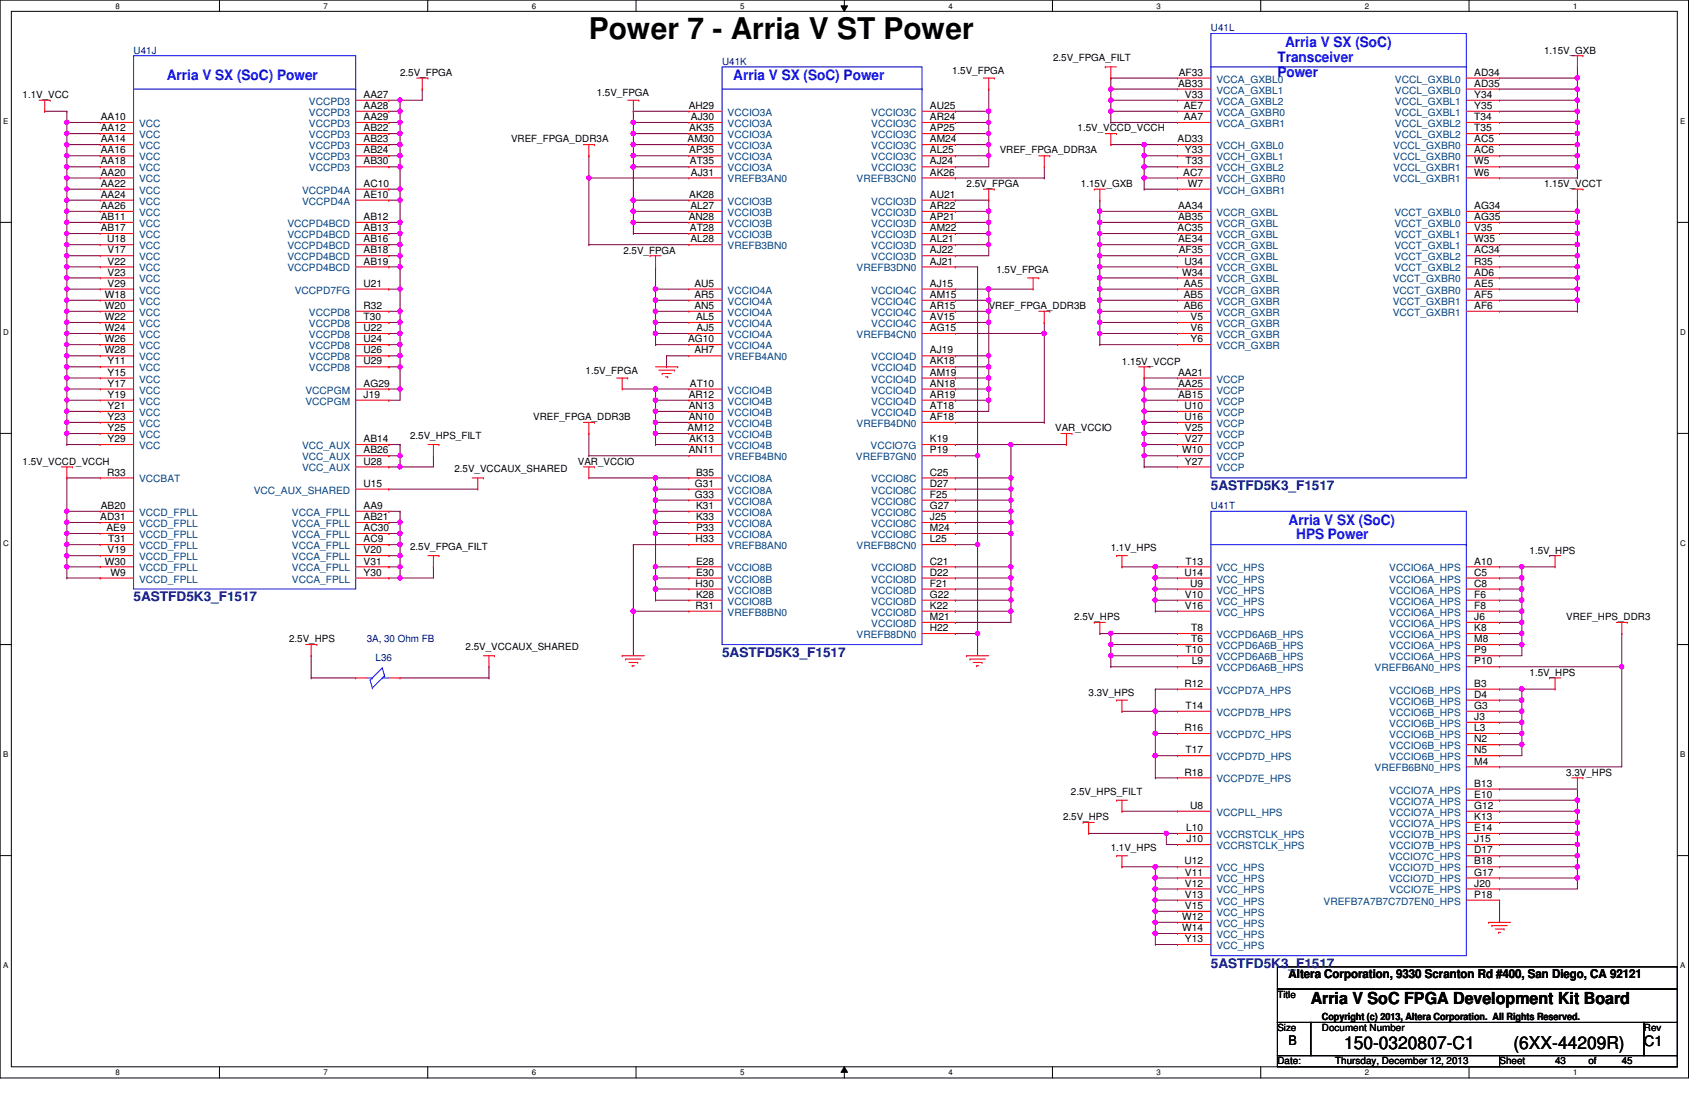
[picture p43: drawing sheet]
<svg xmlns="http://www.w3.org/2000/svg" width="432mm" height="279mm" viewBox="0 0 432 279" stroke-linecap="round" stroke-linejoin="round" font-family="sans-serif">
<defs><g id="words">
<text font-size="7.6" x="149.5" y="9.9">Power 7 - Arria V ST Power</text>
<g font-size="4.5">
<text x="341.2" y="266.3">150-0320807-C1</text>
<text x="384.2" y="266.3">(6XX-44209R)</text>
</g>
<text font-size="4.2" x="332.7" y="254.8">Arria V SoC FPGA Development Kit Board</text>
<g font-size="3.6" fill="#00f">
<text x="326.2" y="11.9">Arria V SX (SoC)</text>
<text x="324.3" y="15.7">Transceiver</text>
<text x="42.3" y="20.4">Arria V SX (SoC) Power</text>
<text x="186.1" y="20.4">Arria V SX (SoC) Power</text>
<text x="324.3" y="19.4">Power</text>
<text x="327.1" y="133.1">Arria V SX (SoC)</text>
<text x="329.1" y="136.9">HPS Power</text>
</g>
<text font-size="3.6" x="417.3" y="265.5">C1</text>
<g font-size="3.3" fill="#000080">
<text x="307.4" y="124.4">5ASTFD5K3_F1517</text>
<text x="33.9" y="152.6">5ASTFD5K3_F1517</text>
<text x="183.3" y="166.7">5ASTFD5K3_F1517</text>
<text x="307.4" y="245.7">5ASTFD5K3_F1517</text>
</g>
<text font-size="3.3" x="327.1" y="265.3">B</text>
<text font-size="3.1" x="327.1" y="248.2">Altera Corporation, 9330 Scranton Rd #400, San Diego, CA 92121</text>
<g font-size="2.5" fill="#000080">
<text x="307.4" y="8">U41L</text>
<text x="33.9" y="13.6">U41J</text>
<text x="183.3" y="16.4">U41K</text>
<text x="307.4" y="129.2">U41T</text>
<text x="93.1" y="163">3A, 30 Ohm FB</text>
<text x="95.3" y="167.8">L36</text>
</g>
<g font-size="2.5">
<text x="267.3" y="15.5">2.5V_FPGA_FILT</text>
<text x="392" y="13.6">1.15V_GXB</text>
<text x="101.6" y="19.2">2.5V_FPGA</text>
<text x="241.7" y="18.7">1.5V_FPGA</text>
<text x="299" y="22">AB33</text>
<text x="299.2" y="19.2">AF33</text>
<text x="374.2" y="19.2">AD34</text>
<text x="374.2" y="22">AD35</text>
<text x="5.7" y="24.8">1.1V_VCC</text>
<text x="92.3" y="27.6">AA28</text>
<text x="92.3" y="24.8">AA27</text>
<text x="151.5" y="24.3">1.5V_FPGA</text>
<text x="174.8" y="27.6">AH29</text>
<text x="236.1" y="27.6">AU25</text>
<text x="300.5" y="27.6">AE7</text>
<text x="300.8" y="24.8">V33</text>
<text x="374.2" y="27.6">Y35</text>
<text x="374.2" y="24.8">Y34</text>
<text x="25.6" y="30.5">AA10</text>
<text x="25.6" y="33.3">AA12</text>
<text x="92.3" y="33.3">AB22</text>
<text x="92.3" y="30.5">AA29</text>
<text x="175" y="33.3">AK35</text>
<text x="175.4" y="30.5">AJ30</text>
<text x="236.1" y="30.5">AR24</text>
<text x="236.1" y="33.3">AP25</text>
<text x="273.6" y="33.3">1.5V_VCCD_VCCH</text>
<text x="300.5" y="30.5">AA7</text>
<text x="374.2" y="30.5">T34</text>
<text x="374.2" y="33.3">T35</text>
<text x="25.6" y="36.1">AA14</text>
<text x="25.6" y="38.9">AA16</text>
<text x="25.6" y="41.7">AA18</text>
<text x="92.3" y="41.7">AB30</text>
<text x="92.3" y="38.9">AB24</text>
<text x="92.3" y="36.1">AB23</text>
<text x="129.8" y="36.2">VREF_FPGA_DDR3A</text>
<text x="174.5" y="36.1">AM30</text>
<text x="175" y="38.9">AP35</text>
<text x="175.1" y="41.7">AT35</text>
<text x="236.1" y="41.7">AJ24</text>
<text x="236.1" y="36.1">AM24</text>
<text x="236.1" y="38.9">AL25</text>
<text x="253.8" y="38.9">VREF_FPGA_DDR3A</text>
<text x="298.9" y="36.1">AD33</text>
<text x="300.8" y="38.9">Y33</text>
<text x="300.9" y="41.7">T33</text>
<text x="374.2" y="41.7">W5</text>
<text x="374.2" y="38.9">AC6</text>
<text x="374.2" y="36.1">AC5</text>
<text x="25.6" y="44.6">AA20</text>
<text x="25.6" y="47.4">AA22</text>
<text x="92.3" y="47.4">AC10</text>
<text x="175.4" y="44.6">AJ31</text>
<text x="236.1" y="44.6">AK26</text>
<text x="245.4" y="47.4">2.5V_FPGA</text>
<text x="274.4" y="47.4">1.15V_GXB</text>
<text x="300.4" y="44.6">AC7</text>
<text x="301.5" y="47.4">W7</text>
<text x="374.2" y="44.6">W6</text>
<text x="392" y="47.4">1.15V_VCCT</text>
<text x="25.6" y="50.2">AA24</text>
<text x="25.6" y="53">AA26</text>
<text x="92.3" y="50.2">AE10</text>
<text x="175" y="50.2">AK28</text>
<text x="175.3" y="53">AL27</text>
<text x="236.1" y="53">AR22</text>
<text x="236.1" y="50.2">AU21</text>
<text x="299" y="53">AA34</text>
<text x="374.2" y="53">AG34</text>
<text x="25.6" y="55.8">AB11</text>
<text x="25.6" y="58.7">AB17</text>
<text x="92.3" y="55.8">AB12</text>
<text x="92.3" y="58.7">AB13</text>
<text x="174.8" y="55.8">AN28</text>
<text x="175.1" y="58.7">AT28</text>
<text x="236.1" y="58.7">AM22</text>
<text x="236.1" y="55.8">AP21</text>
<text x="298.9" y="58.7">AC35</text>
<text x="299" y="55.8">AB35</text>
<text x="374.2" y="55.8">AG35</text>
<text x="374.2" y="58.7">V35</text>
<text x="27.2" y="61.5">U18</text>
<text x="27.3" y="64.3">V17</text>
<text x="92.3" y="61.5">AB16</text>
<text x="92.3" y="64.3">AB18</text>
<text x="158.2" y="64.3">2.5V_FPGA</text>
<text x="175.3" y="61.5">AL28</text>
<text x="236.1" y="64.3">AJ22</text>
<text x="236.1" y="61.5">AL21</text>
<text x="299" y="61.5">AE34</text>
<text x="299.2" y="64.3">AF35</text>
<text x="374.2" y="61.5">W35</text>
<text x="374.2" y="64.3">AC34</text>
<text x="27.3" y="67.1">V22</text>
<text x="27.3" y="69.9">V23</text>
<text x="92.3" y="67.1">AB19</text>
<text x="236.1" y="67.1">AJ21</text>
<text x="252.9" y="69.4">1.5V_FPGA</text>
<text x="300.1" y="69.9">W34</text>
<text x="300.7" y="67.1">U34</text>
<text x="374.2" y="67.1">R35</text>
<text x="374.2" y="69.9">AD6</text>
<text x="26.6" y="75.6">W18</text>
<text x="27.3" y="72.8">V29</text>
<text x="92.3" y="72.8">U21</text>
<text x="176.3" y="75.6">AR5</text>
<text x="176.3" y="72.8">AU5</text>
<text x="236.1" y="75.6">AM15</text>
<text x="236.1" y="72.8">AJ15</text>
<text x="300.5" y="72.8">AA5</text>
<text x="300.5" y="75.6">AB5</text>
<text x="374.2" y="72.8">AE5</text>
<text x="374.2" y="75.6">AF5</text>
<text x="26.6" y="81.2">W22</text>
<text x="26.6" y="78.4">W20</text>
<text x="92.3" y="78.4">R32</text>
<text x="92.3" y="81.2">T30</text>
<text x="176.3" y="78.4">AN5</text>
<text x="176.7" y="81.2">AL5</text>
<text x="236.1" y="81.2">AV15</text>
<text x="236.1" y="78.4">AR15</text>
<text x="251" y="78.4">VREF_FPGA_DDR3B</text>
<text x="300.5" y="78.4">AB6</text>
<text x="302.2" y="81.2">V5</text>
<text x="374.2" y="78.4">AF6</text>
<text x="26.6" y="89.7">W28</text>
<text x="26.6" y="86.9">W26</text>
<text x="26.6" y="84">W24</text>
<text x="92.3" y="84">U22</text>
<text x="92.3" y="86.9">U24</text>
<text x="92.3" y="89.7">U26</text>
<text x="174.7" y="86.9">AG10</text>
<text x="176.3" y="89.7">AH7</text>
<text x="176.8" y="84">AJ5</text>
<text x="236.1" y="89.7">AJ19</text>
<text x="236.1" y="84">AG15</text>
<text x="302.2" y="84">V6</text>
<text x="302.2" y="86.9">Y6</text>
<text x="27.3" y="95.3">Y15</text>
<text x="27.3" y="92.5">Y11</text>
<text x="92.3" y="92.5">U29</text>
<text x="148.6" y="94.8">1.5V_FPGA</text>
<text x="236.1" y="95.3">AM19</text>
<text x="236.1" y="92.5">AK18</text>
<text x="284.8" y="92.5">1.15V_VCCP</text>
<text x="299" y="95.3">AA21</text>
<text x="27.3" y="101">Y19</text>
<text x="27.3" y="98.1">Y17</text>
<text x="92.3" y="98.1">AG29</text>
<text x="92.3" y="101">J19</text>
<text x="174.8" y="101">AR12</text>
<text x="175.1" y="98.1">AT10</text>
<text x="236.1" y="98.1">AN18</text>
<text x="236.1" y="101">AR19</text>
<text x="299" y="98.1">AA25</text>
<text x="299" y="101">AB15</text>
<text x="27.3" y="103.8">Y21</text>
<text x="27.3" y="106.6">Y23</text>
<text x="135.4" y="106.6">VREF_FPGA_DDR3B</text>
<text x="174.8" y="103.8">AN13</text>
<text x="174.8" y="106.6">AN10</text>
<text x="236.1" y="103.8">AT18</text>
<text x="236.1" y="106.6">AF18</text>
<text x="300.7" y="106.6">U16</text>
<text x="300.7" y="103.8">U10</text>
<text x="27.3" y="112.2">Y29</text>
<text x="27.3" y="109.4">Y25</text>
<text x="92.3" y="112.2">AB14</text>
<text x="104.1" y="111.4">2.5V_HPS_FILT</text>
<text x="174.5" y="109.4">AM12</text>
<text x="175" y="112.2">AK13</text>
<text x="236.1" y="112.2">K19</text>
<text x="267.9" y="109.4">VAR_VCCIO</text>
<text x="300.8" y="109.4">V25</text>
<text x="300.8" y="112.2">V27</text>
<text x="5.7" y="117.9">1.5V_VCCD_VCCH</text>
<text x="92.3" y="115.1">AB26</text>
<text x="92.3" y="117.9">U28</text>
<text x="115.4" y="119.9">2.5V_VCCAUX_SHARED</text>
<text x="146.7" y="117.9">VAR_VCCIO</text>
<text x="174.8" y="115.1">AN11</text>
<text x="236.1" y="115.1">P19</text>
<text x="300.1" y="115.1">W10</text>
<text x="300.8" y="117.9">Y27</text>
<text x="27.2" y="120.7">R33</text>
<text x="92.3" y="123.5">U15</text>
<text x="176.4" y="123.5">G31</text>
<text x="176.7" y="120.7">B35</text>
<text x="236.1" y="120.7">C25</text>
<text x="236.1" y="123.5">D27</text>
<text x="25.4" y="132">AD31</text>
<text x="25.6" y="129.2">AB20</text>
<text x="92.3" y="132">AB21</text>
<text x="92.3" y="129.2">AA9</text>
<text x="176.4" y="126.3">G33</text>
<text x="176.7" y="129.2">K31</text>
<text x="176.7" y="132">K33</text>
<text x="236.1" y="126.3">F25</text>
<text x="236.1" y="129.2">G27</text>
<text x="236.1" y="132">J25</text>
<text x="27" y="134.8">AE9</text>
<text x="27.5" y="137.6">T31</text>
<text x="92.3" y="137.6">AC9</text>
<text x="92.3" y="134.8">AC30</text>
<text x="176.6" y="137.6">H33</text>
<text x="176.7" y="134.8">P33</text>
<text x="236.1" y="134.8">M24</text>
<text x="236.1" y="137.6">L25</text>
<text x="26.6" y="143.3">W30</text>
<text x="27.3" y="140.4">V19</text>
<text x="92.3" y="140.4">V20</text>
<text x="92.3" y="143.3">V31</text>
<text x="104.1" y="139.6">2.5V_FPGA_FILT</text>
<text x="176.7" y="143.3">E28</text>
<text x="236.1" y="143.3">C21</text>
<text x="282" y="139.9">1.1V_HPS</text>
<text x="300.9" y="143.3">T13</text>
<text x="374.2" y="143.3">A10</text>
<text x="388.3" y="140.5">1.5V_HPS</text>
<text x="28" y="146.1">W9</text>
<text x="92.3" y="146.1">Y30</text>
<text x="176.6" y="148.9">H30</text>
<text x="176.7" y="146.1">E30</text>
<text x="236.1" y="146.1">D22</text>
<text x="236.1" y="148.9">F21</text>
<text x="300.7" y="146.1">U14</text>
<text x="302.1" y="148.9">U9</text>
<text x="374.2" y="146.1">C5</text>
<text x="374.2" y="148.9">C8</text>
<text x="176.6" y="154.5">R31</text>
<text x="176.7" y="151.7">K28</text>
<text x="236.1" y="151.7">G22</text>
<text x="236.1" y="154.5">K22</text>
<text x="300.8" y="154.5">V16</text>
<text x="300.8" y="151.7">V10</text>
<text x="374.2" y="151.7">F6</text>
<text x="374.2" y="154.5">F8</text>
<text x="236.1" y="157.4">M21</text>
<text x="236.1" y="160.2">H22</text>
<text x="272.7" y="157.4">2.5V_HPS</text>
<text x="302.4" y="160.2">T8</text>
<text x="374.2" y="157.4">J6</text>
<text x="374.2" y="160.2">K8</text>
<text x="397.6" y="157.4">VREF_HPS_DDR3</text>
<text x="73.4" y="163">2.5V_HPS</text>
<text x="118.2" y="165">2.5V_VCCAUX_SHARED</text>
<text x="300.9" y="165.8">T10</text>
<text x="302.4" y="163">T6</text>
<text x="374.2" y="163">M8</text>
<text x="374.2" y="165.8">P9</text>
<text x="302.5" y="168.6">L9</text>
<text x="374.2" y="168.6">P10</text>
<text x="388.3" y="171.4">1.5V_HPS</text>
<text x="276.4" y="176.5">3.3V_HPS</text>
<text x="300.7" y="174.3">R12</text>
<text x="300.9" y="179.9">T14</text>
<text x="374.2" y="174.3">B3</text>
<text x="374.2" y="177.1">D4</text>
<text x="374.2" y="179.9">G3</text>
<text x="300.7" y="185.5">R16</text>
<text x="374.2" y="182.7">J3</text>
<text x="374.2" y="185.5">L3</text>
<text x="300.9" y="191.2">T17</text>
<text x="374.2" y="188.4">N2</text>
<text x="374.2" y="191.2">N5</text>
<text x="300.7" y="196.8">R18</text>
<text x="374.2" y="194">M4</text>
<text x="397.6" y="196.8">3.3V_HPS</text>
<text x="271.9" y="201.6">2.5V_HPS_FILT</text>
<text x="374.2" y="199.6">B13</text>
<text x="374.2" y="202.5">E10</text>
<text x="269.9" y="208.1">2.5V_HPS</text>
<text x="302.1" y="205.3">U8</text>
<text x="374.2" y="205.3">G12</text>
<text x="374.2" y="208.1">K13</text>
<text x="301.1" y="210.9">L10</text>
<text x="301.2" y="213.7">J10</text>
<text x="374.2" y="210.9">E14</text>
<text x="374.2" y="213.7">J15</text>
<text x="282" y="216">1.1V_HPS</text>
<text x="300.7" y="219.4">U12</text>
<text x="374.2" y="216.6">D17</text>
<text x="374.2" y="219.4">B18</text>
<text x="300.8" y="227.8">V13</text>
<text x="300.8" y="225">V12</text>
<text x="300.8" y="222.2">V11</text>
<text x="374.2" y="222.2">G17</text>
<text x="374.2" y="225">J20</text>
<text x="374.2" y="227.8">P18</text>
<text x="300.1" y="233.5">W12</text>
<text x="300.8" y="230.7">V15</text>
<text x="300.1" y="236.3">W14</text>
<text x="300.8" y="239.1">Y13</text>
<text x="324.3" y="253.2">Title</text>
<text x="324.3" y="261.7">Size</text>
<text x="335.6" y="259">Copyright (c) 2013, Altera Corporation. All Rights Reserved.</text>
<text x="335.6" y="261.7">Document Number</text>
<text x="417.3" y="261.7">Rev</text>
<text x="324.3" y="270.1">Date:</text>
<text x="339" y="270.1">Thursday, December 12, 2013</text>
<text x="380.7" y="270.1">Sheet</text>
<text x="394.8" y="270.1">43</text>
<text x="403.2" y="270.1">of</text>
<text x="411.7" y="270.1">45</text>
</g>
<g font-size="2.5" fill="#004080">
<text x="308.8" y="21">VCCA_GXBL0</text>
<text x="308.8" y="23.7">VCCA_GXBL1</text>
<text x="354.1" y="21">VCCL_GXBL0</text>
<text x="354.1" y="23.7">VCCL_GXBL0</text>
<text x="78.4" y="29.4">VCCPD3</text>
<text x="78.4" y="26.6">VCCPD3</text>
<text x="184.7" y="29.4">VCCIO3A</text>
<text x="221.1" y="29.4">VCCIO3C</text>
<text x="308.8" y="26.6">VCCA_GXBL2</text>
<text x="308.8" y="29.4">VCCA_GXBR0</text>
<text x="354.1" y="29.4">VCCL_GXBL1</text>
<text x="354.1" y="26.6">VCCL_GXBL1</text>
<text x="35.3" y="32.2">VCC</text>
<text x="35.3" y="35.1">VCC</text>
<text x="78.4" y="35.1">VCCPD3</text>
<text x="78.4" y="32.2">VCCPD3</text>
<text x="184.7" y="32.2">VCCIO3A</text>
<text x="184.7" y="35.1">VCCIO3A</text>
<text x="221.1" y="32.2">VCCIO3C</text>
<text x="221.1" y="35.1">VCCIO3C</text>
<text x="308.8" y="32.2">VCCA_GXBR1</text>
<text x="354.1" y="32.2">VCCL_GXBL2</text>
<text x="354.1" y="35.1">VCCL_GXBL2</text>
<text x="35.3" y="37.8">VCC</text>
<text x="35.3" y="40.7">VCC</text>
<text x="78.4" y="40.7">VCCPD3</text>
<text x="78.4" y="37.8">VCCPD3</text>
<text x="184.7" y="37.8">VCCIO3A</text>
<text x="184.7" y="40.7">VCCIO3A</text>
<text x="221.1" y="37.8">VCCIO3C</text>
<text x="221.1" y="40.7">VCCIO3C</text>
<text x="308.8" y="37.8">VCCH_GXBL0</text>
<text x="308.8" y="40.7">VCCH_GXBL1</text>
<text x="353.7" y="40.7">VCCL_GXBR0</text>
<text x="353.7" y="37.8">VCCL_GXBR0</text>
<text x="35.3" y="43.5">VCC</text>
<text x="35.3" y="46.3">VCC</text>
<text x="78.4" y="43.5">VCCPD3</text>
<text x="184.7" y="43.5">VCCIO3A</text>
<text x="184.7" y="46.3">VREFB3AN0</text>
<text x="217.4" y="46.3">VREFB3CN0</text>
<text x="221.1" y="43.5">VCCIO3C</text>
<text x="308.8" y="46.3">VCCH_GXBR0</text>
<text x="308.8" y="43.5">VCCH_GXBL2</text>
<text x="353.7" y="43.5">VCCL_GXBR1</text>
<text x="353.7" y="46.3">VCCL_GXBR1</text>
<text x="35.3" y="49.1">VCC</text>
<text x="35.3" y="51.9">VCC</text>
<text x="76.7" y="49.1">VCCPD4A</text>
<text x="76.7" y="51.9">VCCPD4A</text>
<text x="184.7" y="51.9">VCCIO3B</text>
<text x="221.1" y="51.9">VCCIO3D</text>
<text x="308.8" y="49.1">VCCH_GXBR1</text>
<text x="35.3" y="54.8">VCC</text>
<text x="35.3" y="57.6">VCC</text>
<text x="72.9" y="57.6">VCCPD4BCD</text>
<text x="184.7" y="54.8">VCCIO3B</text>
<text x="184.7" y="57.6">VCCIO3B</text>
<text x="221.1" y="57.6">VCCIO3D</text>
<text x="221.1" y="54.8">VCCIO3D</text>
<text x="308.8" y="54.8">VCCR_GXBL</text>
<text x="308.8" y="57.6">VCCR_GXBL</text>
<text x="354" y="54.8">VCCT_GXBL0</text>
<text x="354" y="57.6">VCCT_GXBL0</text>
<text x="35.3" y="60.4">VCC</text>
<text x="35.3" y="63.2">VCC</text>
<text x="72.9" y="63.2">VCCPD4BCD</text>
<text x="72.9" y="60.4">VCCPD4BCD</text>
<text x="184.7" y="60.4">VCCIO3B</text>
<text x="184.7" y="63.2">VREFB3BN0</text>
<text x="221.1" y="60.4">VCCIO3D</text>
<text x="221.1" y="63.2">VCCIO3D</text>
<text x="308.8" y="60.4">VCCR_GXBL</text>
<text x="308.8" y="63.2">VCCR_GXBL</text>
<text x="354" y="60.4">VCCT_GXBL1</text>
<text x="354" y="63.2">VCCT_GXBL1</text>
<text x="35.3" y="66">VCC</text>
<text x="35.3" y="68.9">VCC</text>
<text x="35.3" y="71.7">VCC</text>
<text x="72.9" y="66">VCCPD4BCD</text>
<text x="72.9" y="68.9">VCCPD4BCD</text>
<text x="217.4" y="68.9">VREFB3DN0</text>
<text x="221.1" y="66">VCCIO3D</text>
<text x="308.8" y="66">VCCR_GXBL</text>
<text x="308.8" y="68.9">VCCR_GXBL</text>
<text x="308.8" y="71.7">VCCR_GXBL</text>
<text x="353.6" y="71.7">VCCT_GXBR0</text>
<text x="354" y="66">VCCT_GXBL2</text>
<text x="354" y="68.9">VCCT_GXBL2</text>
<text x="35.3" y="77.3">VCC</text>
<text x="35.3" y="74.5">VCC</text>
<text x="74.8" y="74.5">VCCPD7FG</text>
<text x="184.7" y="77.3">VCCIO4A</text>
<text x="184.7" y="74.5">VCCIO4A</text>
<text x="221.1" y="77.3">VCCIO4C</text>
<text x="221.1" y="74.5">VCCIO4C</text>
<text x="308.8" y="74.5">VCCR_GXBR</text>
<text x="308.8" y="77.3">VCCR_GXBR</text>
<text x="353.6" y="74.5">VCCT_GXBR0</text>
<text x="353.6" y="77.3">VCCT_GXBR1</text>
<text x="35.3" y="83">VCC</text>
<text x="35.3" y="80.1">VCC</text>
<text x="78.4" y="80.1">VCCPD8</text>
<text x="78.4" y="83">VCCPD8</text>
<text x="184.7" y="80.1">VCCIO4A</text>
<text x="184.7" y="83">VCCIO4A</text>
<text x="221.1" y="83">VCCIO4C</text>
<text x="221.1" y="80.1">VCCIO4C</text>
<text x="308.8" y="80.1">VCCR_GXBR</text>
<text x="308.8" y="83">VCCR_GXBR</text>
<text x="353.6" y="80.1">VCCT_GXBR1</text>
<text x="35.3" y="88.6">VCC</text>
<text x="35.3" y="85.8">VCC</text>
<text x="78.4" y="85.8">VCCPD8</text>
<text x="78.4" y="88.6">VCCPD8</text>
<text x="184.7" y="85.8">VCCIO4A</text>
<text x="184.7" y="88.6">VCCIO4A</text>
<text x="217.4" y="85.8">VREFB4CN0</text>
<text x="308.8" y="85.8">VCCR_GXBR</text>
<text x="308.8" y="88.6">VCCR_GXBR</text>
<text x="35.3" y="94.2">VCC</text>
<text x="35.3" y="91.4">VCC</text>
<text x="78.4" y="91.4">VCCPD8</text>
<text x="78.4" y="94.2">VCCPD8</text>
<text x="184.7" y="91.4">VREFB4AN0</text>
<text x="221.1" y="91.4">VCCIO4D</text>
<text x="221.1" y="94.2">VCCIO4D</text>
<text x="35.3" y="99.9">VCC</text>
<text x="35.3" y="97.1">VCC</text>
<text x="77.5" y="99.9">VCCPGM</text>
<text x="184.7" y="99.9">VCCIO4B</text>
<text x="221.1" y="97.1">VCCIO4D</text>
<text x="221.1" y="99.9">VCCIO4D</text>
<text x="308.8" y="99.9">VCCP</text>
<text x="308.8" y="97.1">VCCP</text>
<text x="35.3" y="102.7">VCC</text>
<text x="35.3" y="105.5">VCC</text>
<text x="77.5" y="102.7">VCCPGM</text>
<text x="184.7" y="102.7">VCCIO4B</text>
<text x="184.7" y="105.5">VCCIO4B</text>
<text x="221.1" y="102.7">VCCIO4D</text>
<text x="221.1" y="105.5">VCCIO4D</text>
<text x="308.8" y="105.5">VCCP</text>
<text x="308.8" y="102.7">VCCP</text>
<text x="35.3" y="114">VCC</text>
<text x="35.3" y="111.2">VCC</text>
<text x="35.3" y="108.3">VCC</text>
<text x="76.7" y="114">VCC_AUX</text>
<text x="184.7" y="111.2">VCCIO4B</text>
<text x="184.7" y="114">VCCIO4B</text>
<text x="184.7" y="108.3">VCCIO4B</text>
<text x="217.4" y="108.3">VREFB4DN0</text>
<text x="221" y="114">VCCIO7G</text>
<text x="308.8" y="111.2">VCCP</text>
<text x="308.8" y="108.3">VCCP</text>
<text x="308.8" y="114">VCCP</text>
<text x="76.7" y="116.8">VCC_AUX</text>
<text x="76.7" y="119.6">VCC_AUX</text>
<text x="184.7" y="116.8">VREFB4BN0</text>
<text x="217.3" y="116.8">VREFB7GN0</text>
<text x="308.8" y="119.6">VCCP</text>
<text x="308.8" y="116.8">VCCP</text>
<text x="35.3" y="122.4">VCCBAT</text>
<text x="64.4" y="125.3">VCC_AUX_SHARED</text>
<text x="184.7" y="122.4">VCCIO8A</text>
<text x="184.7" y="125.3">VCCIO8A</text>
<text x="221.1" y="122.4">VCCIO8C</text>
<text x="221.1" y="125.3">VCCIO8C</text>
<text x="35.3" y="130.9">VCCD_FPLL</text>
<text x="74.1" y="130.9">VCCA_FPLL</text>
<text x="184.7" y="128.1">VCCIO8A</text>
<text x="184.7" y="130.9">VCCIO8A</text>
<text x="221.1" y="128.1">VCCIO8C</text>
<text x="221.1" y="130.9">VCCIO8C</text>
<text x="35.3" y="133.7">VCCD_FPLL</text>
<text x="35.3" y="136.5">VCCD_FPLL</text>
<text x="74.1" y="136.5">VCCA_FPLL</text>
<text x="74.1" y="133.7">VCCA_FPLL</text>
<text x="184.7" y="133.7">VCCIO8A</text>
<text x="184.7" y="136.5">VCCIO8A</text>
<text x="221.1" y="133.7">VCCIO8C</text>
<text x="221.1" y="136.5">VCCIO8C</text>
<text x="35.3" y="139.4">VCCD_FPLL</text>
<text x="35.3" y="142.2">VCCD_FPLL</text>
<text x="74.1" y="139.4">VCCA_FPLL</text>
<text x="74.1" y="142.2">VCCA_FPLL</text>
<text x="184.7" y="139.4">VREFB8AN0</text>
<text x="217.4" y="139.4">VREFB8CN0</text>
<text x="35.3" y="145">VCCD_FPLL</text>
<text x="35.3" y="147.8">VCCD_FPLL</text>
<text x="74.1" y="145">VCCA_FPLL</text>
<text x="74.1" y="147.8">VCCA_FPLL</text>
<text x="184.7" y="145">VCCIO8B</text>
<text x="184.7" y="147.8">VCCIO8B</text>
<text x="221.1" y="145">VCCIO8D</text>
<text x="221.1" y="147.8">VCCIO8D</text>
<text x="308.8" y="147.8">VCC_HPS</text>
<text x="308.8" y="145">VCC_HPS</text>
<text x="352.7" y="145">VCCIO6A_HPS</text>
<text x="352.7" y="147.8">VCCIO6A_HPS</text>
<text x="184.7" y="150.6">VCCIO8B</text>
<text x="184.7" y="153.5">VCCIO8B</text>
<text x="221.1" y="150.6">VCCIO8D</text>
<text x="221.1" y="153.5">VCCIO8D</text>
<text x="308.8" y="153.5">VCC_HPS</text>
<text x="308.8" y="150.6">VCC_HPS</text>
<text x="352.7" y="150.6">VCCIO6A_HPS</text>
<text x="352.7" y="153.5">VCCIO6A_HPS</text>
<text x="184.7" y="156.3">VREFB8BN0</text>
<text x="217.4" y="161.9">VREFB8DN0</text>
<text x="221.1" y="156.3">VCCIO8D</text>
<text x="221.1" y="159.1">VCCIO8D</text>
<text x="308.8" y="161.9">VCCPD6A6B_HPS</text>
<text x="308.8" y="156.3">VCC_HPS</text>
<text x="352.7" y="156.3">VCCIO6A_HPS</text>
<text x="352.7" y="159.1">VCCIO6A_HPS</text>
<text x="352.7" y="161.9">VCCIO6A_HPS</text>
<text x="308.8" y="164.7">VCCPD6A6B_HPS</text>
<text x="308.8" y="167.6">VCCPD6A6B_HPS</text>
<text x="352.7" y="164.7">VCCIO6A_HPS</text>
<text x="352.7" y="167.6">VCCIO6A_HPS</text>
<text x="308.8" y="170.3">VCCPD6A6B_HPS</text>
<text x="349" y="170.3">VREFB6AN0_HPS</text>
<text x="308.8" y="176">VCCPD7A_HPS</text>
<text x="352.7" y="176">VCCIO6B_HPS</text>
<text x="352.7" y="178.8">VCCIO6B_HPS</text>
<text x="308.8" y="181.7">VCCPD7B_HPS</text>
<text x="352.7" y="181.7">VCCIO6B_HPS</text>
<text x="352.7" y="184.4">VCCIO6B_HPS</text>
<text x="308.8" y="187.3">VCCPD7C_HPS</text>
<text x="352.7" y="187.3">VCCIO6B_HPS</text>
<text x="352.7" y="190.1">VCCIO6B_HPS</text>
<text x="308.8" y="192.9">VCCPD7D_HPS</text>
<text x="349" y="195.7">VREFB6BN0_HPS</text>
<text x="352.7" y="192.9">VCCIO6B_HPS</text>
<text x="308.8" y="198.5">VCCPD7E_HPS</text>
<text x="352.7" y="201.4">VCCIO7A_HPS</text>
<text x="308.8" y="207">VCCPLL_HPS</text>
<text x="352.7" y="204.2">VCCIO7A_HPS</text>
<text x="352.7" y="207">VCCIO7A_HPS</text>
<text x="352.7" y="209.8">VCCIO7A_HPS</text>
<text x="308.8" y="212.6">VCCRSTCLK_HPS</text>
<text x="308.8" y="215.5">VCCRSTCLK_HPS</text>
<text x="352.7" y="212.6">VCCIO7B_HPS</text>
<text x="352.7" y="215.5">VCCIO7B_HPS</text>
<text x="308.8" y="221.1">VCC_HPS</text>
<text x="352.6" y="218.3">VCCIO7C_HPS</text>
<text x="352.6" y="221.1">VCCIO7D_HPS</text>
<text x="308.8" y="226.7">VCC_HPS</text>
<text x="308.8" y="223.9">VCC_HPS</text>
<text x="352.6" y="223.9">VCCIO7D_HPS</text>
<text x="352.7" y="226.7">VCCIO7E_HPS</text>
<text x="308.8" y="229.6">VCC_HPS</text>
<text x="308.8" y="232.4">VCC_HPS</text>
<text x="336" y="229.6">VREFB7A7B7C7D7EN0_HPS</text>
<text x="308.8" y="235.2">VCC_HPS</text>
<text x="308.8" y="238">VCC_HPS</text>
<text x="308.8" y="240.8">VCC_HPS</text>
</g>
<g font-size="2">
<text x="29.3" y="2.2">8</text>
<text x="82.1" y="2.2">7</text>
<text x="135" y="2.2">6</text>
<text x="187.9" y="2.2">5</text>
<text x="240.7" y="2.2">4</text>
<text x="293.6" y="2.2">3</text>
<text x="346.5" y="2.2">2</text>
<text x="399.3" y="2.2">1</text>
<text x=".8" y="31.5">E</text>
<text x="426.5" y="31.5">E</text>
<text x=".8" y="85">D</text>
<text x="426.5" y="85">D</text>
<text x=".8" y="138.6">C</text>
<text x="426.5" y="138.6">C</text>
<text x=".8" y="192.2">B</text>
<text x="426.5" y="192.2">B</text>
<text x=".8" y="245.7">A</text>
<text x="426.5" y="245.7">A</text>
<text x="29.3" y="272.9">8</text>
<text x="82.1" y="272.9">7</text>
<text x="135" y="272.9">6</text>
<text x="187.9" y="272.9">5</text>
<text x="240.7" y="272.9">4</text>
<text x="293.6" y="272.9">3</text>
<text x="346.5" y="272.9">2</text>
<text x="399.3" y="272.9">1</text>
</g>
</g></defs>
<path d="M0 0h428.6v273.6h-428.6zM2.9 2.9h422.9v267.8h-422.9z" fill="none" stroke="#000" stroke-width=".25"/>
<g fill="#fff">
<path d="M29.3 .4h1.1v2.2h-1.1z"/>
<path d="M29.3 271.1h1.1v2.2h-1.1z"/>
</g>
<path d="M55.7 0v2.9M55.7 270.7v2.9" fill="none" stroke="#000" stroke-width=".25"/>
<g fill="#fff">
<path d="M82.1 .4h1.1v2.2h-1.1z"/>
<path d="M82.1 271.1h1.1v2.2h-1.1z"/>
</g>
<path d="M108.6 0v2.9M108.6 270.7v2.9" fill="none" stroke="#000" stroke-width=".25"/>
<g fill="#fff">
<path d="M135 .4h1.1v2.2h-1.1z"/>
<path d="M135 271.1h1.1v2.2h-1.1z"/>
</g>
<path d="M161.5 0v2.9M161.5 270.7v2.9" fill="none" stroke="#000" stroke-width=".25"/>
<g fill="#fff">
<path d="M187.9 .4h1.1v2.2h-1.1z"/>
<path d="M187.9 271.1h1.1v2.2h-1.1z"/>
</g>
<path d="M213.5 1.5h1.6l-.8 1.4zM214.3 0v2.9M214.3 270.7l.8 1.4h-1.6zM214.3 270.7v2.9" fill="none" stroke="#000" stroke-width=".25"/>
<path d="M213.5 1.5h1.6l-.8 1.4zM214.3 270.7l.8 1.4h-1.6z" fill="#000"/>
<g fill="#fff">
<path d="M240.7 .4h1.2v2.2h-1.2z"/>
<path d="M240.7 271.1h1.2v2.2h-1.2z"/>
</g>
<path d="M267.2 0v2.9M267.2 270.7v2.9" fill="none" stroke="#000" stroke-width=".25"/>
<g fill="#fff">
<path d="M293.6 .4h1.1v2.2h-1.1z"/>
<path d="M293.6 271.1h1.1v2.2h-1.1z"/>
</g>
<path d="M320 0v2.9M320 270.7v2.9" fill="none" stroke="#000" stroke-width=".25"/>
<g fill="#fff">
<path d="M346.5 .4h1.1v2.2h-1.1z"/>
<path d="M346.5 271.1h1.1v2.2h-1.1z"/>
</g>
<path d="M372.9 0v2.9M372.9 270.7v2.9" fill="none" stroke="#000" stroke-width=".25"/>
<g fill="#fff">
<path d="M399.3 .4h1.1v2.2h-1.1z"/>
<path d="M399.3 271.1h1.1v2.2h-1.1z"/>
<path d="M.8 29.6h1.3v2.3h-1.3z"/>
<path d="M426.5 29.6h1.3v2.3h-1.3z"/>
<path d="M.8 83.2h1.4v2.2h-1.4z"/>
<path d="M426.5 83.2h1.4v2.2h-1.4z"/>
</g>
<path d="M0 56.4h2.9M425.8 56.4h2.8" fill="none" stroke="#000" stroke-width=".25"/>
<g fill="#fff">
<path d="M.8 136.7h1.4v2.3h-1.4z"/>
<path d="M426.5 136.7h1.4v2.3h-1.4z"/>
</g>
<path d="M0 110h2.9M425.8 110h2.8" fill="none" stroke="#000" stroke-width=".25"/>
<g fill="#fff">
<path d="M.8 190.3h1.3v2.3h-1.3z"/>
<path d="M426.5 190.3h1.3v2.3h-1.3z"/>
</g>
<path d="M0 163.6h2.9M425.8 163.6h2.8" fill="none" stroke="#000" stroke-width=".25"/>
<g fill="#fff">
<path d="M.8 243.9h1.3v2.2h-1.3z"/>
<path d="M426.5 243.9h1.3v2.2h-1.3z"/>
</g>
<path d="M0 217.1h2.9M425.8 217.1h2.8" fill="none" stroke="#000" stroke-width=".25"/>
<path d="M101.6 135.4h.1M101.6 135.4v2.8" fill="none" stroke="#800040" stroke-width=".25"/>
<circle cx="101.5" cy="135.4" r=".55" fill="#f0f"/>
<circle cx="101.5" cy="135.4" r=".55" fill="none" stroke="#f0f" stroke-width=".25"/>
<path d="M98.7 143.8h.1M98.7 143.8h2.9" fill="none" stroke="#800040" stroke-width=".25"/>
<circle cx="101.5" cy="143.8" r=".54" fill="#f0f"/>
<circle cx="101.5" cy="143.8" r=".54" fill="none" stroke="#f0f" stroke-width=".25"/>
<path d="M101.6 146.7h.1M101.6 146.7h8.4" fill="none" stroke="#800040" stroke-width=".25"/>
<circle cx="101.5" cy="146.6" r=".55" fill="#f0f"/>
<circle cx="101.5" cy="146.6" r=".55" fill="none" stroke="#f0f" stroke-width=".25"/>
<path d="M98.7 132.6h.1M98.7 135.4h.1M98.7 138.2h.1M98.7 132.6h2.9M98.7 138.2h2.9M101.6 132.6h.1M101.6 138.2h.1M101.6 132.6v2.8h-2.9M101.6 138.2v2.8h-2.9M98.7 141h.1" fill="none" stroke="#800040" stroke-width=".25"/>
<circle cx="101.5" cy="141" r=".55" fill="#f0f"/>
<circle cx="101.5" cy="141" r=".55" fill="none" stroke="#f0f" stroke-width=".25"/>
<circle cx="101.5" cy="138.2" r=".55" fill="#f0f"/>
<circle cx="101.5" cy="138.2" r=".55" fill="none" stroke="#f0f" stroke-width=".25"/>
<path d="M98.7 81.8h.1M98.7 84.6h.1M98.7 90.3h.1M98.7 81.8h2.9M98.7 84.6h2.9M98.7 90.3h2.9M98.7 101.6h.1M98.7 101.6h2.9M101.6 141h.1M101.6 141v2.8" fill="none" stroke="#800040" stroke-width=".25"/>
<circle cx="101.5" cy="90.2" r=".55" fill="#f0f"/>
<circle cx="101.5" cy="90.2" r=".55" fill="none" stroke="#f0f" stroke-width=".25"/>
<path d="M98.7 93.1h.1M98.7 93.1h2.9" fill="none" stroke="#800040" stroke-width=".25"/>
<circle cx="101.5" cy="93.1" r=".55" fill="#f0f"/>
<circle cx="101.5" cy="93.1" r=".55" fill="none" stroke="#f0f" stroke-width=".25"/>
<path d="M98.7 79h.1M98.7 79h2.9M101.6 81.8h.1M101.6 81.8v2.8" fill="none" stroke="#800040" stroke-width=".25"/>
<circle cx="101.5" cy="81.8" r=".55" fill="#f0f"/>
<circle cx="101.5" cy="81.8" r=".55" fill="none" stroke="#f0f" stroke-width=".25"/>
<path d="M101.6 87.5h.1M101.6 90.3h.1M101.6 98.7h.1M101.6 87.5v5.6M101.6 98.7v2.9" fill="none" stroke="#800040" stroke-width=".25"/>
<circle cx="101.5" cy="98.7" r=".55" fill="#f0f"/>
<circle cx="101.5" cy="98.7" r=".55" fill="none" stroke="#f0f" stroke-width=".25"/>
<path d="M98.7 36.7h.1M98.7 39.5h.1M98.7 36.7h2.9M98.7 39.5h2.9M98.7 59.3h.1M98.7 59.3h2.9M98.7 67.7h.1M98.7 67.7h2.9M101.6 79h.1M101.6 79v2.8" fill="none" stroke="#800040" stroke-width=".25"/>
<circle cx="101.5" cy="59.2" r=".54" fill="#f0f"/>
<circle cx="101.5" cy="59.2" r=".54" fill="none" stroke="#f0f" stroke-width=".25"/>
<path d="M98.7 62.1h.1M98.7 62.1h2.9" fill="none" stroke="#800040" stroke-width=".25"/>
<circle cx="101.5" cy="62.1" r=".55" fill="#f0f"/>
<circle cx="101.5" cy="62.1" r=".55" fill="none" stroke="#f0f" stroke-width=".25"/>
<path d="M98.7 33.9h.1M98.7 33.9h2.9M101.6 36.7h.1M101.6 36.7v2.8M101.6 59.3h.1M101.6 59.3v2.8" fill="none" stroke="#800040" stroke-width=".25"/>
<circle cx="101.5" cy="39.5" r=".55" fill="#f0f"/>
<circle cx="101.5" cy="39.5" r=".55" fill="none" stroke="#f0f" stroke-width=".25"/>
<circle cx="101.5" cy="36.7" r=".55" fill="#f0f"/>
<circle cx="101.5" cy="36.7" r=".55" fill="none" stroke="#f0f" stroke-width=".25"/>
<path d="M98.7 25.4h.1M98.7 28.2h.1M98.7 25.4h8.5M101.6 25.4h.1M101.6 25.4v2.8h-2.9" fill="none" stroke="#800040" stroke-width=".25"/>
<circle cx="101.5" cy="28.2" r=".55" fill="#f0f"/>
<circle cx="101.5" cy="28.2" r=".55" fill="none" stroke="#f0f" stroke-width=".25"/>
<circle cx="101.5" cy="25.4" r=".55" fill="#f0f"/>
<circle cx="101.5" cy="25.4" r=".55" fill="none" stroke="#f0f" stroke-width=".25"/>
<path d="M101.6 31.1h.1M101.6 31.1v2.8M107.2 22.6h.1M107.2 22.6v2.8M98.7 112.8h.1M98.7 112.8h2.9M293.3 146.7h.1M293.3 146.7v2.8M293.3 146.7h5.6" fill="none" stroke="#800040" stroke-width=".25"/>
<circle cx="293.2" cy="146.6" r=".56" fill="#f0f"/>
<circle cx="293.2" cy="146.6" r=".56" fill="none" stroke="#f0f" stroke-width=".25"/>
<path d="M293.3 143.8h.1M293.3 143.8v2.9" fill="none" stroke="#800040" stroke-width=".25"/>
<circle cx="293.2" cy="143.8" r=".55" fill="#f0f"/>
<circle cx="293.2" cy="143.8" r=".55" fill="none" stroke="#f0f" stroke-width=".25"/>
<path d="M293.3 143.8h.1M293.3 149.5h.1M293.3 155.1h.1M293.3 152.3h.1M293.3 143.8h5.6M293.3 149.5h5.6M293.3 155.1h5.6M293.3 152.3h5.6M293.3 149.5v2.8" fill="none" stroke="#800040" stroke-width=".25"/>
<circle cx="293.2" cy="152.3" r=".56" fill="#f0f"/>
<circle cx="293.2" cy="152.3" r=".56" fill="none" stroke="#f0f" stroke-width=".25"/>
<circle cx="293.2" cy="149.5" r=".56" fill="#f0f"/>
<circle cx="293.2" cy="149.5" r=".56" fill="none" stroke="#f0f" stroke-width=".25"/>
<path d="M101.6 39.5h.1M101.6 39.5v2.8h-2.9M98.7 42.3h.1" fill="none" stroke="#800040" stroke-width=".25"/>
<circle cx="101.5" cy="42.3" r=".55" fill="#f0f"/>
<circle cx="101.5" cy="42.3" r=".55" fill="none" stroke="#f0f" stroke-width=".25"/>
<path d="M98.7 31.1h.1M98.7 31.1h2.9M101.6 42.3h.1M101.6 42.3v5.7" fill="none" stroke="#800040" stroke-width=".25"/>
<circle cx="101.5" cy="48" r=".55" fill="#f0f"/>
<circle cx="101.5" cy="48" r=".55" fill="none" stroke="#f0f" stroke-width=".25"/>
<path d="M98.7 48h.1M98.7 50.8h.1M98.7 48h2.9M98.7 50.8h2.9" fill="none" stroke="#800040" stroke-width=".25"/>
<circle cx="101.5" cy="50.8" r=".55" fill="#f0f"/>
<circle cx="101.5" cy="50.8" r=".55" fill="none" stroke="#f0f" stroke-width=".25"/>
<path d="M98.7 56.4h.1M98.7 56.4h2.9M101.6 48h.1M101.6 56.4h.1M101.6 50.8h.1M101.6 48v11.3" fill="none" stroke="#800040" stroke-width=".25"/>
<circle cx="101.5" cy="56.4" r=".55" fill="#f0f"/>
<circle cx="101.5" cy="56.4" r=".55" fill="none" stroke="#f0f" stroke-width=".25"/>
<path d="M98.7 64.9h.1M98.7 64.9h2.9v2.8M101.6 67.7h.1M101.6 73.4h.1M101.6 73.4v5.6" fill="none" stroke="#800040" stroke-width=".25"/>
<circle cx="101.5" cy="79" r=".55" fill="#f0f"/>
<circle cx="101.5" cy="79" r=".55" fill="none" stroke="#f0f" stroke-width=".25"/>
<path d="M98.7 73.4h.1M101.6 67.7h.1M101.6 67.7v5.7h-2.9" fill="none" stroke="#800040" stroke-width=".25"/>
<circle cx="101.5" cy="73.3" r=".54" fill="#f0f"/>
<circle cx="101.5" cy="73.3" r=".54" fill="none" stroke="#f0f" stroke-width=".25"/>
<circle cx="101.5" cy="67.7" r=".55" fill="#f0f"/>
<circle cx="101.5" cy="67.7" r=".55" fill="none" stroke="#f0f" stroke-width=".25"/>
<path d="M101.6 112.8h.1M101.6 112.8v2.9" fill="none" stroke="#800040" stroke-width=".25"/>
<circle cx="101.5" cy="115.6" r=".54" fill="#f0f"/>
<circle cx="101.5" cy="115.6" r=".54" fill="none" stroke="#f0f" stroke-width=".25"/>
<path d="M98.7 115.7h.1M98.7 115.7h2.9M101.6 115.7h.1M101.6 118.5h.1M101.6 115.7v2.8M101.6 118.5h8.4" fill="none" stroke="#800040" stroke-width=".25"/>
<circle cx="101.5" cy="118.4" r=".55" fill="#f0f"/>
<circle cx="101.5" cy="118.4" r=".55" fill="none" stroke="#f0f" stroke-width=".25"/>
<path d="M290.4 110h.1M290.4 107.2h.1M290.4 110h8.5M290.4 107.2v2.8M284.8 143.8h.1M284.8 143.8h8.5M293.3 152.3h.1M293.3 152.3v2.8" fill="none" stroke="#800040" stroke-width=".25"/>
<circle cx="290.4" cy="110" r=".56" fill="#f0f"/>
<circle cx="290.4" cy="110" r=".56" fill="none" stroke="#f0f" stroke-width=".25"/>
<path d="M290.4 107.2h.1M290.4 104.4h.1M290.4 107.2h8.5M290.4 104.4v2.8" fill="none" stroke="#800040" stroke-width=".25"/>
<circle cx="290.4" cy="107.2" r=".56" fill="#f0f"/>
<circle cx="290.4" cy="107.2" r=".56" fill="none" stroke="#f0f" stroke-width=".25"/>
<circle cx="290.4" cy="104.3" r=".56" fill="#f0f"/>
<circle cx="290.4" cy="104.3" r=".56" fill="none" stroke="#f0f" stroke-width=".25"/>
<path d="M290.4 104.4h.1M290.4 101.6h.1M290.4 104.4h8.5M290.4 101.6v2.8" fill="none" stroke="#800040" stroke-width=".25"/>
<circle cx="290.5" cy="101.5" r=".55" fill="#f0f"/>
<circle cx="290.5" cy="101.5" r=".55" fill="none" stroke="#f0f" stroke-width=".25"/>
<path d="M290.4 98.7h.1M290.4 98.7v2.9M290.4 98.7h8.5M290.4 101.6h.1M290.4 101.6h8.5" fill="none" stroke="#800040" stroke-width=".25"/>
<circle cx="290.4" cy="98.7" r=".56" fill="#f0f"/>
<circle cx="290.4" cy="98.7" r=".56" fill="none" stroke="#f0f" stroke-width=".25"/>
<g fill="none" stroke="#800040" stroke-width=".25">
<path d="M11.3 28.2h.1M11.3 28.2h5.7M17 53.6h.1M17 53.6v2.8M17 64.9h.1M17 62.1h.1M17 62.1v5.6M17 90.3h.1M17 90.3v2.8M290.4 95.9h.1M290.4 95.9v2.8M290.4 95.9h8.5"/>
<path d="M98.7 124.1h.1M98.7 124.1h22.6M101.6 143.8h.1M101.6 143.8v2.9M110 143.8h.1M110 143.8v2.9M79 166.4h.1M79 172h.1M79 172h11.3M79 166.4v5.6M101.6 172h22.5M124.1 172h.1"/>
<path d="M124.1 169.2h.1M124.1 169.2v2.8"/>
</g>
<circle cx="16.9" cy="64.9" r=".55" fill="#f0f"/>
<circle cx="16.9" cy="64.9" r=".55" fill="none" stroke="#f0f" stroke-width=".25"/>
<path d="M17 70.5h.1M17 70.5v2.9" fill="none" stroke="#800040" stroke-width=".25"/>
<circle cx="16.9" cy="73.3" r=".54" fill="#f0f"/>
<circle cx="16.9" cy="73.3" r=".54" fill="none" stroke="#f0f" stroke-width=".25"/>
<circle cx="16.9" cy="70.5" r=".55" fill="#f0f"/>
<circle cx="16.9" cy="70.5" r=".55" fill="none" stroke="#f0f" stroke-width=".25"/>
<path d="M17 36.7h.1M17 36.7v2.8M17 42.3h.1M17 42.3v2.9" fill="none" stroke="#800040" stroke-width=".25"/>
<circle cx="16.9" cy="39.5" r=".55" fill="#f0f"/>
<circle cx="16.9" cy="39.5" r=".55" fill="none" stroke="#f0f" stroke-width=".25"/>
<circle cx="16.9" cy="36.7" r=".55" fill="#f0f"/>
<circle cx="16.9" cy="36.7" r=".55" fill="none" stroke="#f0f" stroke-width=".25"/>
<path d="M17 56.4h.1M17 56.4h8.4M17 70.5h.1M17 70.5h8.4" fill="none" stroke="#800040" stroke-width=".25"/>
<circle cx="16.9" cy="56.4" r=".55" fill="#f0f"/>
<circle cx="16.9" cy="56.4" r=".55" fill="none" stroke="#f0f" stroke-width=".25"/>
<g fill="none" stroke="#800040" stroke-width=".25">
<path d="M17 31.1h.1M17 33.9h.1M17 31.1h8.4M17 33.9h8.4M17 42.3h.1M17 59.3h.1M17 45.2h.1M17 48h.1M17 42.3h8.4M17 59.3h8.4M17 45.2h8.4M17 48h8.4"/>
<path d="M17 73.4h.1M17 76.2h.1M17 62.1h.1M17 73.4h8.4M17 76.2h8.4M17 62.1h8.4"/>
</g>
<circle cx="16.9" cy="33.9" r=".55" fill="#f0f"/>
<circle cx="16.9" cy="33.9" r=".55" fill="none" stroke="#f0f" stroke-width=".25"/>
<path d="M17 36.7h.1M17 36.7h8.4M17 50.8h.1M17 50.8h8.4M17 79h.1M17 64.9h.1M17 67.7h.1M17 79h8.4M17 64.9h8.4M17 67.7h8.4M17 81.8h.1M17 81.8h8.4" fill="none" stroke="#800040" stroke-width=".25"/>
<circle cx="16.9" cy="67.7" r=".55" fill="#f0f"/>
<circle cx="16.9" cy="67.7" r=".55" fill="none" stroke="#f0f" stroke-width=".25"/>
<path d="M17 39.5h.1M17 33.9h.1M17 28.2h.1M17 39.5h8.4M17 28.2v2.9M17 33.9v2.8M17 53.6h.1M17 53.6h8.4M17 73.4h.1M17 73.4v2.8" fill="none" stroke="#800040" stroke-width=".25"/>
<circle cx="16.9" cy="31" r=".54" fill="#f0f"/>
<circle cx="16.9" cy="31" r=".54" fill="none" stroke="#f0f" stroke-width=".25"/>
<path d="M17 56.4h.1M17 50.8h.1M17 50.8v2.8M17 56.4v2.9M17 67.7h.1M17 67.7v2.8" fill="none" stroke="#800040" stroke-width=".25"/>
<circle cx="16.9" cy="53.6" r=".55" fill="#f0f"/>
<circle cx="16.9" cy="53.6" r=".55" fill="none" stroke="#f0f" stroke-width=".25"/>
<circle cx="16.9" cy="50.8" r=".55" fill="#f0f"/>
<circle cx="16.9" cy="50.8" r=".55" fill="none" stroke="#f0f" stroke-width=".25"/>
<path d="M17 45.2h.1M17 45.2v2.8" fill="none" stroke="#800040" stroke-width=".25"/>
<circle cx="16.9" cy="45.1" r=".54" fill="#f0f"/>
<circle cx="16.9" cy="45.1" r=".54" fill="none" stroke="#f0f" stroke-width=".25"/>
<path d="M17 90.3h.1M17 93.1h.1M17 98.7h.1M17 95.9h.1M17 90.3h8.4M17 93.1h8.4M17 98.7v2.9M17 95.9h8.4M17 98.7h8.4M17 101.6h.1M17 101.6h8.4" fill="none" stroke="#800040" stroke-width=".25"/>
<circle cx="16.9" cy="101.5" r=".54" fill="#f0f"/>
<circle cx="16.9" cy="101.5" r=".54" fill="none" stroke="#f0f" stroke-width=".25"/>
<path d="M17 87.5h.1M17 87.5h8.4" fill="none" stroke="#800040" stroke-width=".25"/>
<circle cx="16.9" cy="87.4" r=".54" fill="#f0f"/>
<circle cx="16.9" cy="87.4" r=".54" fill="none" stroke="#f0f" stroke-width=".25"/>
<path d="M17 84.6h.1M17 84.6h8.4" fill="none" stroke="#800040" stroke-width=".25"/>
<circle cx="16.9" cy="84.6" r=".55" fill="#f0f"/>
<circle cx="16.9" cy="84.6" r=".55" fill="none" stroke="#f0f" stroke-width=".25"/>
<path d="M17 93.1h.1M17 93.1v2.8" fill="none" stroke="#800040" stroke-width=".25"/>
<circle cx="16.9" cy="93.1" r=".55" fill="#f0f"/>
<circle cx="16.9" cy="93.1" r=".55" fill="none" stroke="#f0f" stroke-width=".25"/>
<path d="M17 76.2h.1M17 76.2v2.8" fill="none" stroke="#800040" stroke-width=".25"/>
<circle cx="16.9" cy="79" r=".55" fill="#f0f"/>
<circle cx="16.9" cy="79" r=".55" fill="none" stroke="#f0f" stroke-width=".25"/>
<circle cx="16.9" cy="76.2" r=".55" fill="#f0f"/>
<circle cx="16.9" cy="76.2" r=".55" fill="none" stroke="#f0f" stroke-width=".25"/>
<path d="M242.5 28.2h.1M242.5 28.2h8.5M17 132.6h.1M17 135.4h.1M17 138.2h.1M17 132.6h8.4M17 135.4h8.4M17 138.2h8.4M17 141h.1M17 143.8h.1M17 141h8.4M17 143.8h8.4" fill="none" stroke="#800040" stroke-width=".25"/>
<circle cx="250.9" cy="28.2" r=".56" fill="#f0f"/>
<circle cx="250.9" cy="28.2" r=".56" fill="none" stroke="#f0f" stroke-width=".25"/>
<path d="M242.5 31.1h.1M242.5 33.9h.1M242.5 31.1h8.5M242.5 33.9h8.5M251 33.9h.1M251 22.6h.1M251 31.1h.1M251 22.6v5.6M251 31.1v5.6" fill="none" stroke="#800040" stroke-width=".25"/>
<circle cx="250.9" cy="33.9" r=".56" fill="#f0f"/>
<circle cx="250.9" cy="33.9" r=".56" fill="none" stroke="#f0f" stroke-width=".25"/>
<circle cx="251" cy="31" r=".55" fill="#f0f"/>
<circle cx="251" cy="31" r=".55" fill="none" stroke="#f0f" stroke-width=".25"/>
<g fill="none" stroke="#800040" stroke-width=".25">
<path d="M242.5 36.7h.1M242.5 36.7h8.5M251 28.2h.1M251 39.5h.1M251 28.2v2.9M251 39.5v2.8h-8.5M242.5 56.4h.1M242.5 42.3h.1M242.5 59.3h.1M242.5 56.4h8.5M242.5 59.3h8.5M242.5 62.1h.1"/>
<path d="M242.5 62.1h8.5"/>
</g>
<circle cx="250.9" cy="62.1" r=".56" fill="#f0f"/>
<circle cx="250.9" cy="62.1" r=".56" fill="none" stroke="#f0f" stroke-width=".25"/>
<g fill="none" stroke="#800040" stroke-width=".25">
<path d="M242.5 53.6h.1M242.5 53.6h8.5M251 56.4h.1M251 56.4v2.9M242.5 64.9h.1M242.5 73.4h.1M242.5 76.2h.1M242.5 79h.1M242.5 64.9h8.5M242.5 73.4h8.5M242.5 76.2h8.5M242.5 79h8.5"/>
<path d="M242.5 81.8h.1M242.5 81.8h8.5"/>
</g>
<circle cx="251" cy="59.2" r=".55" fill="#f0f"/>
<circle cx="251" cy="59.2" r=".55" fill="none" stroke="#f0f" stroke-width=".25"/>
<circle cx="250.9" cy="56.4" r=".56" fill="#f0f"/>
<circle cx="250.9" cy="56.4" r=".56" fill="none" stroke="#f0f" stroke-width=".25"/>
<path d="M251 73.4h.1M251 73.4v2.8" fill="none" stroke="#800040" stroke-width=".25"/>
<circle cx="250.9" cy="76.2" r=".56" fill="#f0f"/>
<circle cx="250.9" cy="76.2" r=".56" fill="none" stroke="#f0f" stroke-width=".25"/>
<circle cx="251" cy="73.3" r=".55" fill="#f0f"/>
<circle cx="251" cy="73.3" r=".55" fill="none" stroke="#f0f" stroke-width=".25"/>
<path d="M251 56.4h.1M251 59.3h.1M251 53.6v2.8M251 59.3v5.6M251 62.1h.1M251 79h.1M251 79v2.8" fill="none" stroke="#800040" stroke-width=".25"/>
<circle cx="250.9" cy="81.8" r=".56" fill="#f0f"/>
<circle cx="250.9" cy="81.8" r=".56" fill="none" stroke="#f0f" stroke-width=".25"/>
<circle cx="250.9" cy="79" r=".56" fill="#f0f"/>
<circle cx="250.9" cy="79" r=".56" fill="none" stroke="#f0f" stroke-width=".25"/>
<path d="M251 76.2h.1M251 76.2v2.8M248.2 160.8h.1M248.2 160.8v5.6M293.3 174.9h.1M293.3 174.9h5.6M293.3 186.1h.1M293.3 186.1v5.7" fill="none" stroke="#800040" stroke-width=".25"/>
<circle cx="293.2" cy="191.8" r=".56" fill="#f0f"/>
<circle cx="293.2" cy="191.8" r=".56" fill="none" stroke="#f0f" stroke-width=".25"/>
<path d="M282 19.8h.1M282 19.8h16.9M282 25.4h.1M282 25.4h16.9" fill="none" stroke="#800040" stroke-width=".25"/>
<circle cx="282" cy="25.4" r=".56" fill="#f0f"/>
<circle cx="282" cy="25.4" r=".56" fill="none" stroke="#f0f" stroke-width=".25"/>
<path d="M282 22.6h.1M282 22.6v2.8" fill="none" stroke="#800040" stroke-width=".25"/>
<circle cx="282" cy="22.6" r=".56" fill="#f0f"/>
<circle cx="282" cy="22.6" r=".56" fill="none" stroke="#f0f" stroke-width=".25"/>
<g fill="none" stroke="#800040" stroke-width=".25">
<path d="M290.4 118.5h.1M290.4 115.7h.1M290.4 118.5h8.5M290.4 115.7v2.8M290.4 115.7h8.5M282 160.8h.1M282 163.6h.1M282 166.4h.1M282 160.8h16.9M282 163.6h16.9M282 166.4h16.9M293.3 191.8h.1"/>
<path d="M293.3 180.5h.1M293.3 191.8h5.6M293.3 180.5h5.6M284.8 205.9h.1M284.8 205.9h14.1M380.7 200.2h.1M380.7 203.1h.1M380.7 200.2h19.7M400.4 200.2h.1M400.4 200.2v2.9h-19.7"/>
</g>
<circle cx="290.5" cy="115.6" r=".55" fill="#f0f"/>
<circle cx="290.5" cy="115.6" r=".55" fill="none" stroke="#f0f" stroke-width=".25"/>
<path d="M290.4 112.8h.1M290.4 110h.1M290.4 110v5.7M290.4 112.8h8.5" fill="none" stroke="#800040" stroke-width=".25"/>
<circle cx="290.4" cy="112.8" r=".56" fill="#f0f"/>
<circle cx="290.4" cy="112.8" r=".56" fill="none" stroke="#f0f" stroke-width=".25"/>
<path d="M17 87.5h.1M17 87.5v2.8M17 121.3h.1M17 121.3h8.4" fill="none" stroke="#800040" stroke-width=".25"/>
<circle cx="16.9" cy="90.2" r=".55" fill="#f0f"/>
<circle cx="16.9" cy="90.2" r=".55" fill="none" stroke="#f0f" stroke-width=".25"/>
<path d="M17 48h.1M17 48v2.8" fill="none" stroke="#800040" stroke-width=".25"/>
<circle cx="16.9" cy="48" r=".55" fill="#f0f"/>
<circle cx="16.9" cy="48" r=".55" fill="none" stroke="#f0f" stroke-width=".25"/>
<path d="M17 31.1h.1M17 31.1v2.8M17 59.3h.1M17 59.3v2.8" fill="none" stroke="#800040" stroke-width=".25"/>
<circle cx="16.9" cy="62.1" r=".55" fill="#f0f"/>
<circle cx="16.9" cy="62.1" r=".55" fill="none" stroke="#f0f" stroke-width=".25"/>
<circle cx="16.9" cy="59.2" r=".54" fill="#f0f"/>
<circle cx="16.9" cy="59.2" r=".54" fill="none" stroke="#f0f" stroke-width=".25"/>
<path d="M17 84.6h.1M17 95.9h.1M17 84.6v2.9M17 95.9v2.8" fill="none" stroke="#800040" stroke-width=".25"/>
<circle cx="16.9" cy="98.7" r=".55" fill="#f0f"/>
<circle cx="16.9" cy="98.7" r=".55" fill="none" stroke="#f0f" stroke-width=".25"/>
<circle cx="16.9" cy="95.9" r=".55" fill="#f0f"/>
<circle cx="16.9" cy="95.9" r=".55" fill="none" stroke="#f0f" stroke-width=".25"/>
<path d="M17 79h.1M17 79v2.8" fill="none" stroke="#800040" stroke-width=".25"/>
<circle cx="16.9" cy="81.8" r=".55" fill="#f0f"/>
<circle cx="16.9" cy="81.8" r=".55" fill="none" stroke="#f0f" stroke-width=".25"/>
<path d="M17 39.5h.1M17 39.5v2.8" fill="none" stroke="#800040" stroke-width=".25"/>
<circle cx="16.9" cy="42.3" r=".55" fill="#f0f"/>
<circle cx="16.9" cy="42.3" r=".55" fill="none" stroke="#f0f" stroke-width=".25"/>
<path d="M17 81.8h.1M17 81.8v2.8M17 104.4h.1M17 104.4v2.8" fill="none" stroke="#800040" stroke-width=".25"/>
<circle cx="16.9" cy="107.2" r=".55" fill="#f0f"/>
<circle cx="16.9" cy="107.2" r=".55" fill="none" stroke="#f0f" stroke-width=".25"/>
<circle cx="16.9" cy="104.3" r=".55" fill="#f0f"/>
<circle cx="16.9" cy="104.3" r=".55" fill="none" stroke="#f0f" stroke-width=".25"/>
<path d="M17 107.2h.1M17 104.4h.1M17 110h.1M17 101.6h.1M17 101.6v2.8M17 107.2v5.6M17 104.4h8.4M17 107.2h8.4M17 110h8.4" fill="none" stroke="#800040" stroke-width=".25"/>
<circle cx="16.9" cy="110" r=".55" fill="#f0f"/>
<circle cx="16.9" cy="110" r=".55" fill="none" stroke="#f0f" stroke-width=".25"/>
<path d="M17 112.8h.1M17 112.8h8.4M17 129.8h.1M17 129.8h8.4M17 121.3v8.5M17 146.7h.1M17 143.8v2.9M17 146.7h8.4M25.4 146.7h.1" fill="none" stroke="#800040" stroke-width=".25"/>
<circle cx="16.9" cy="143.8" r=".54" fill="#f0f"/>
<circle cx="16.9" cy="143.8" r=".54" fill="none" stroke="#f0f" stroke-width=".25"/>
<path d="M17 138.2v5.6M17 143.8h.1M17 141h.1" fill="none" stroke="#800040" stroke-width=".25"/>
<circle cx="16.9" cy="138.2" r=".55" fill="#f0f"/>
<circle cx="16.9" cy="138.2" r=".55" fill="none" stroke="#f0f" stroke-width=".25"/>
<circle cx="16.9" cy="141" r=".55" fill="#f0f"/>
<circle cx="16.9" cy="141" r=".55" fill="none" stroke="#f0f" stroke-width=".25"/>
<path d="M17 138.2h.1M17 135.4v2.8" fill="none" stroke="#800040" stroke-width=".25"/>
<circle cx="16.9" cy="135.4" r=".55" fill="#f0f"/>
<circle cx="16.9" cy="135.4" r=".55" fill="none" stroke="#f0f" stroke-width=".25"/>
<path d="M17 132.6h.1M17 129.8v2.8" fill="none" stroke="#800040" stroke-width=".25"/>
<circle cx="16.9" cy="129.7" r=".54" fill="#f0f"/>
<circle cx="16.9" cy="129.7" r=".54" fill="none" stroke="#f0f" stroke-width=".25"/>
<circle cx="16.9" cy="132.5" r=".55" fill="#f0f"/>
<circle cx="16.9" cy="132.5" r=".55" fill="none" stroke="#f0f" stroke-width=".25"/>
<path d="M290.4 48h.1M290.4 45.2h.1M290.4 48h8.5M290.4 42.3v5.7M298.9 48h.1M17 135.4h.1M17 132.6v2.8" fill="none" stroke="#800040" stroke-width=".25"/>
<circle cx="290.5" cy="45.1" r=".55" fill="#f0f"/>
<circle cx="290.5" cy="45.1" r=".55" fill="none" stroke="#f0f" stroke-width=".25"/>
<path d="M290.4 39.5h.1M290.4 36.7v5.6M290.4 42.3h.1" fill="none" stroke="#800040" stroke-width=".25"/>
<circle cx="290.4" cy="36.7" r=".56" fill="#f0f"/>
<circle cx="290.4" cy="36.7" r=".56" fill="none" stroke="#f0f" stroke-width=".25"/>
<circle cx="290.4" cy="39.5" r=".56" fill="#f0f"/>
<circle cx="290.4" cy="39.5" r=".56" fill="none" stroke="#f0f" stroke-width=".25"/>
<path d="M290.4 36.7h.1M290.4 39.5h.1M290.4 36.7h8.5M290.4 39.5h8.5M290.4 42.3h.1M290.4 42.3h8.5" fill="none" stroke="#800040" stroke-width=".25"/>
<circle cx="290.4" cy="42.3" r=".56" fill="#f0f"/>
<circle cx="290.4" cy="42.3" r=".56" fill="none" stroke="#f0f" stroke-width=".25"/>
<path d="M282 36.7h.1M282 36.7h8.4M290.4 45.2h.1M290.4 45.2h8.5M293.3 220h.1M293.3 220v5.6M293.3 222.8h.1M293.3 222.8h5.6" fill="none" stroke="#800040" stroke-width=".25"/>
<circle cx="293.2" cy="222.8" r=".56" fill="#f0f"/>
<circle cx="293.2" cy="222.8" r=".56" fill="none" stroke="#f0f" stroke-width=".25"/>
<path d="M293.3 220h.1M293.3 220h5.6M293.3 225.6h.1M293.3 225.6h5.6" fill="none" stroke="#800040" stroke-width=".25"/>
<circle cx="293.2" cy="225.6" r=".56" fill="#f0f"/>
<circle cx="293.2" cy="225.6" r=".56" fill="none" stroke="#f0f" stroke-width=".25"/>
<path d="M293.3 231.3h.1M293.3 228.4h.1M293.3 225.6h.1M293.3 231.3h5.6M293.3 228.4h5.6M293.3 225.6v2.8" fill="none" stroke="#800040" stroke-width=".25"/>
<circle cx="293.2" cy="228.4" r=".55" fill="#f0f"/>
<circle cx="293.2" cy="228.4" r=".55" fill="none" stroke="#f0f" stroke-width=".25"/>
<path d="M284.8 220h.1M284.8 220h8.5M293.3 228.4h.1M293.3 228.4v2.9" fill="none" stroke="#800040" stroke-width=".25"/>
<circle cx="293.2" cy="220" r=".56" fill="#f0f"/>
<circle cx="293.2" cy="220" r=".56" fill="none" stroke="#f0f" stroke-width=".25"/>
<path d="M293.3 231.3h.1M293.3 231.3v2.8" fill="none" stroke="#800040" stroke-width=".25"/>
<circle cx="293.2" cy="234.1" r=".56" fill="#f0f"/>
<circle cx="293.2" cy="234.1" r=".56" fill="none" stroke="#f0f" stroke-width=".25"/>
<circle cx="293.2" cy="231.2" r=".56" fill="#f0f"/>
<circle cx="293.2" cy="231.2" r=".56" fill="none" stroke="#f0f" stroke-width=".25"/>
<path d="M293.3 234.1h.1M293.3 239.7h.1M293.3 236.9h.1M293.3 234.1h5.6M293.3 239.7h5.6M293.3 236.9h5.6" fill="none" stroke="#800040" stroke-width=".25"/>
<circle cx="293.2" cy="236.9" r=".56" fill="#f0f"/>
<circle cx="293.2" cy="236.9" r=".56" fill="none" stroke="#f0f" stroke-width=".25"/>
<path d="M293.3 174.9h.1M293.3 174.9v5.6M380.7 205.9h.1M400.4 203.1h.1M400.4 203.1v2.8h-19.7M293.3 234.1h.1M293.3 236.9h.1M293.3 234.1v5.6" fill="none" stroke="#800040" stroke-width=".25"/>
<circle cx="400.4" cy="203" r=".56" fill="#f0f"/>
<circle cx="400.4" cy="203" r=".56" fill="none" stroke="#f0f" stroke-width=".25"/>
<path d="M380.7 211.5h.1M380.7 208.7h.1M380.7 208.7h19.7M400.4 208.7h.1M400.4 205.9h.1M400.4 205.9v5.6h-19.7" fill="none" stroke="#800040" stroke-width=".25"/>
<circle cx="400.4" cy="208.7" r=".56" fill="#f0f"/>
<circle cx="400.4" cy="208.7" r=".56" fill="none" stroke="#f0f" stroke-width=".25"/>
<circle cx="400.4" cy="205.9" r=".56" fill="#f0f"/>
<circle cx="400.4" cy="205.9" r=".56" fill="none" stroke="#f0f" stroke-width=".25"/>
<path d="M380.7 217.2h.1M400.4 214.3h.1M400.4 214.3v2.9h-19.7" fill="none" stroke="#800040" stroke-width=".25"/>
<circle cx="400.4" cy="217.1" r=".56" fill="#f0f"/>
<circle cx="400.4" cy="217.1" r=".56" fill="none" stroke="#f0f" stroke-width=".25"/>
<path d="M400.4 220h.1M400.4 220v2.8h-19.7M380.7 222.8h.1" fill="none" stroke="#800040" stroke-width=".25"/>
<circle cx="400.4" cy="222.8" r=".56" fill="#f0f"/>
<circle cx="400.4" cy="222.8" r=".56" fill="none" stroke="#f0f" stroke-width=".25"/>
<circle cx="400.4" cy="220" r=".56" fill="#f0f"/>
<circle cx="400.4" cy="220" r=".56" fill="none" stroke="#f0f" stroke-width=".25"/>
<path d="M380.7 220h.1M380.7 214.3h.1M400.4 217.2h.1M400.4 211.5h.1M400.4 217.2v2.8h-19.7M400.4 211.5v2.8h-19.7" fill="none" stroke="#800040" stroke-width=".25"/>
<circle cx="400.4" cy="214.3" r=".55" fill="#f0f"/>
<circle cx="400.4" cy="214.3" r=".55" fill="none" stroke="#f0f" stroke-width=".25"/>
<circle cx="400.4" cy="211.5" r=".56" fill="#f0f"/>
<circle cx="400.4" cy="211.5" r=".56" fill="none" stroke="#f0f" stroke-width=".25"/>
<path d="M386.3 177.7h.1M386.3 177.7v2.8h-5.6M380.7 180.5h.1M386.3 186.1h.1M386.3 186.1v2.9M380.7 225.6h.1M400.4 222.8h.1M400.4 222.8v2.8h-19.7" fill="none" stroke="#800040" stroke-width=".25"/>
<circle cx="386.3" cy="180.5" r=".56" fill="#f0f"/>
<circle cx="386.3" cy="180.5" r=".56" fill="none" stroke="#f0f" stroke-width=".25"/>
<path d="M380.7 177.7h.1M380.7 174.9h.1M380.7 177.7h5.6M380.7 174.9h5.6" fill="none" stroke="#800040" stroke-width=".25"/>
<circle cx="386.3" cy="174.8" r=".56" fill="#f0f"/>
<circle cx="386.3" cy="174.8" r=".56" fill="none" stroke="#f0f" stroke-width=".25"/>
<path d="M380.7 183.3h.1M380.7 186.1h.1M380.7 183.3h5.6M380.7 186.1h5.6" fill="none" stroke="#800040" stroke-width=".25"/>
<circle cx="386.3" cy="186.1" r=".55" fill="#f0f"/>
<circle cx="386.3" cy="186.1" r=".55" fill="none" stroke="#f0f" stroke-width=".25"/>
<path d="M380.7 189h.1M380.7 189h5.6" fill="none" stroke="#800040" stroke-width=".25"/>
<circle cx="386.3" cy="188.9" r=".56" fill="#f0f"/>
<circle cx="386.3" cy="188.9" r=".56" fill="none" stroke="#f0f" stroke-width=".25"/>
<path d="M386.3 174.9h.1M386.3 174.9v2.8M386.3 174.9h8.5M380.7 191.8h.1M380.7 194.6h.1M380.7 194.6h31M386.3 189h.1M386.3 183.3h.1M386.3 183.3v2.8M386.3 189v2.8h-5.6" fill="none" stroke="#800040" stroke-width=".25"/>
<circle cx="386.3" cy="177.7" r=".56" fill="#f0f"/>
<circle cx="386.3" cy="177.7" r=".56" fill="none" stroke="#f0f" stroke-width=".25"/>
<path d="M386.3 180.5h.1M386.3 180.5v2.8" fill="none" stroke="#800040" stroke-width=".25"/>
<circle cx="386.3" cy="183.3" r=".56" fill="#f0f"/>
<circle cx="386.3" cy="183.3" r=".56" fill="none" stroke="#f0f" stroke-width=".25"/>
<path d="M380.7 149.5h.1M380.7 149.5h5.6M386.3 155.1h.1M386.3 155.1v2.8" fill="none" stroke="#800040" stroke-width=".25"/>
<circle cx="386.3" cy="149.5" r=".56" fill="#f0f"/>
<circle cx="386.3" cy="149.5" r=".56" fill="none" stroke="#f0f" stroke-width=".25"/>
<path d="M380.7 146.7h.1M380.7 143.8h.1M380.7 152.3h.1M380.7 155.1h.1M380.7 157.9h.1M380.7 146.7h5.6M380.7 143.8h5.6M380.7 152.3h5.6M380.7 155.1h5.6M380.7 157.9h5.6M386.3 146.7h.1M386.3 146.7v2.8" fill="none" stroke="#800040" stroke-width=".25"/>
<circle cx="386.3" cy="157.9" r=".55" fill="#f0f"/>
<circle cx="386.3" cy="157.9" r=".55" fill="none" stroke="#f0f" stroke-width=".25"/>
<path d="M386.3 157.9h.1M386.3 157.9v2.9" fill="none" stroke="#800040" stroke-width=".25"/>
<circle cx="386.3" cy="160.7" r=".56" fill="#f0f"/>
<circle cx="386.3" cy="160.7" r=".56" fill="none" stroke="#f0f" stroke-width=".25"/>
<path d="M386.3 143.8h.1M386.3 152.3h.1M386.3 143.8h8.5M386.3 152.3v2.8M380.7 160.8h.1M380.7 160.8h5.6" fill="none" stroke="#800040" stroke-width=".25"/>
<circle cx="386.3" cy="155.1" r=".56" fill="#f0f"/>
<circle cx="386.3" cy="155.1" r=".56" fill="none" stroke="#f0f" stroke-width=".25"/>
<circle cx="386.3" cy="152.3" r=".56" fill="#f0f"/>
<circle cx="386.3" cy="152.3" r=".56" fill="none" stroke="#f0f" stroke-width=".25"/>
<path d="M386.3 143.8h.1M386.3 143.8v2.9" fill="none" stroke="#800040" stroke-width=".25"/>
<circle cx="386.3" cy="146.6" r=".56" fill="#f0f"/>
<circle cx="386.3" cy="146.6" r=".56" fill="none" stroke="#f0f" stroke-width=".25"/>
<circle cx="386.3" cy="143.8" r=".55" fill="#f0f"/>
<circle cx="386.3" cy="143.8" r=".55" fill="none" stroke="#f0f" stroke-width=".25"/>
<path d="M386.3 149.5h.1M386.3 149.5v2.8M380.7 163.6h.1M380.7 163.6h5.6M386.3 160.8h.1M386.3 163.6h.1M386.3 160.8v5.6" fill="none" stroke="#800040" stroke-width=".25"/>
<circle cx="386.3" cy="163.6" r=".56" fill="#f0f"/>
<circle cx="386.3" cy="163.6" r=".56" fill="none" stroke="#f0f" stroke-width=".25"/>
<path d="M282 163.6h.1M282 160.8v2.8M380.7 166.4h.1M380.7 166.4h5.6" fill="none" stroke="#800040" stroke-width=".25"/>
<circle cx="282" cy="160.7" r=".56" fill="#f0f"/>
<circle cx="282" cy="160.7" r=".56" fill="none" stroke="#f0f" stroke-width=".25"/>
<circle cx="282" cy="163.6" r=".56" fill="#f0f"/>
<circle cx="282" cy="163.6" r=".56" fill="none" stroke="#f0f" stroke-width=".25"/>
<path d="M279.2 160.8h.1M279.2 160.8h2.8M282 169.2h.1M282 169.2h16.9M282 166.4v2.8M298.9 169.2h.1" fill="none" stroke="#800040" stroke-width=".25"/>
<circle cx="282" cy="166.4" r=".56" fill="#f0f"/>
<circle cx="282" cy="166.4" r=".56" fill="none" stroke="#f0f" stroke-width=".25"/>
<path d="M282 166.4h.1M282 163.6v2.8M284.8 180.5h.1M284.8 180.5h8.5" fill="none" stroke="#800040" stroke-width=".25"/>
<circle cx="293.2" cy="180.5" r=".56" fill="#f0f"/>
<circle cx="293.2" cy="180.5" r=".56" fill="none" stroke="#f0f" stroke-width=".25"/>
<path d="M293.3 186.1h.1M293.3 186.1h5.6" fill="none" stroke="#800040" stroke-width=".25"/>
<circle cx="293.2" cy="186.1" r=".55" fill="#f0f"/>
<circle cx="293.2" cy="186.1" r=".55" fill="none" stroke="#f0f" stroke-width=".25"/>
<path d="M411.7 169.2h.1M411.7 169.2v25.4M293.3 180.5h.1M293.3 191.8h.1M293.3 197.4h.1M293.3 180.5v5.6M293.3 191.8v5.6M293.3 197.4h5.6" fill="none" stroke="#800040" stroke-width=".25"/>
<circle cx="411.7" cy="169.2" r=".55" fill="#f0f"/>
<circle cx="411.7" cy="169.2" r=".55" fill="none" stroke="#f0f" stroke-width=".25"/>
<path d="M380.7 169.2h31M411.7 169.2h.1M411.7 160.8h.1M411.7 160.8v8.4M296.1 211.5h.1M296.1 211.5v2.8" fill="none" stroke="#800040" stroke-width=".25"/>
<circle cx="296.1" cy="211.5" r=".56" fill="#f0f"/>
<circle cx="296.1" cy="211.5" r=".56" fill="none" stroke="#f0f" stroke-width=".25"/>
<path d="M380.7 19.8h19.7M400.4 17h.1M400.4 19.8h.1M400.4 17v2.8M276.4 211.5h.1M276.4 211.5h22.5M296.1 214.3h2.8M298.9 214.3h.1M298.9 211.5h.1" fill="none" stroke="#800040" stroke-width=".25"/>
<circle cx="400.4" cy="19.8" r=".56" fill="#f0f"/>
<circle cx="400.4" cy="19.8" r=".56" fill="none" stroke="#f0f" stroke-width=".25"/>
<path d="M400.4 19.8h.1M400.4 19.8v2.8M380.7 22.6h19.7M380.7 25.4h19.7M400.4 22.6h.1M400.4 25.4h.1" fill="none" stroke="#800040" stroke-width=".25"/>
<circle cx="400.4" cy="25.4" r=".56" fill="#f0f"/>
<circle cx="400.4" cy="25.4" r=".56" fill="none" stroke="#f0f" stroke-width=".25"/>
<path d="M400.4 22.6h.1M400.4 22.6v2.8" fill="none" stroke="#800040" stroke-width=".25"/>
<circle cx="400.4" cy="22.6" r=".56" fill="#f0f"/>
<circle cx="400.4" cy="22.6" r=".56" fill="none" stroke="#f0f" stroke-width=".25"/>
<path d="M380.7 28.2h19.7M400.4 28.2h.1" fill="none" stroke="#800040" stroke-width=".25"/>
<circle cx="400.4" cy="28.2" r=".56" fill="#f0f"/>
<circle cx="400.4" cy="28.2" r=".56" fill="none" stroke="#f0f" stroke-width=".25"/>
<path d="M380.7 31.1h19.7M400.4 25.4h.1M400.4 28.2h.1M400.4 31.1h.1M400.4 25.4v5.7" fill="none" stroke="#800040" stroke-width=".25"/>
<circle cx="400.4" cy="31" r=".55" fill="#f0f"/>
<circle cx="400.4" cy="31" r=".55" fill="none" stroke="#f0f" stroke-width=".25"/>
<path d="M380.7 33.9h19.7M380.7 36.7h19.7M400.4 33.9h.1M400.4 31.1h.1M400.4 36.7h.1M400.4 31.1v5.6" fill="none" stroke="#800040" stroke-width=".25"/>
<circle cx="400.4" cy="33.9" r=".56" fill="#f0f"/>
<circle cx="400.4" cy="33.9" r=".56" fill="none" stroke="#f0f" stroke-width=".25"/>
<path d="M380.7 39.5h19.7M400.4 39.5h.1M400.4 36.7h.1M400.4 36.7v2.8" fill="none" stroke="#800040" stroke-width=".25"/>
<circle cx="400.4" cy="39.5" r=".56" fill="#f0f"/>
<circle cx="400.4" cy="39.5" r=".56" fill="none" stroke="#f0f" stroke-width=".25"/>
<circle cx="400.4" cy="36.7" r=".56" fill="#f0f"/>
<circle cx="400.4" cy="36.7" r=".56" fill="none" stroke="#f0f" stroke-width=".25"/>
<path d="M400.4 39.5h.1M400.4 39.5v5.7M380.7 42.3h19.7M380.7 45.2h19.7M400.4 42.3h.1M400.4 45.2h.1" fill="none" stroke="#800040" stroke-width=".25"/>
<circle cx="400.4" cy="42.3" r=".56" fill="#f0f"/>
<circle cx="400.4" cy="42.3" r=".56" fill="none" stroke="#f0f" stroke-width=".25"/>
<path d="M279.2 50.8h.1M279.2 53.6h.1M279.2 56.4h.1M279.2 50.8v5.6M279.2 53.6h19.7M279.2 56.4h19.7" fill="none" stroke="#800040" stroke-width=".25"/>
<circle cx="279.1" cy="56.4" r=".56" fill="#f0f"/>
<circle cx="279.1" cy="56.4" r=".56" fill="none" stroke="#f0f" stroke-width=".25"/>
<circle cx="279.1" cy="53.6" r=".56" fill="#f0f"/>
<circle cx="279.1" cy="53.6" r=".56" fill="none" stroke="#f0f" stroke-width=".25"/>
<path d="M279.2 59.3h.1M279.2 56.4h.1M279.2 59.3h19.7M279.2 56.4v2.9M279.2 62.1h.1M279.2 62.1h19.7" fill="none" stroke="#800040" stroke-width=".25"/>
<circle cx="279.1" cy="62.1" r=".56" fill="#f0f"/>
<circle cx="279.1" cy="62.1" r=".56" fill="none" stroke="#f0f" stroke-width=".25"/>
<path d="M279.2 59.3h.1M279.2 59.3v2.8" fill="none" stroke="#800040" stroke-width=".25"/>
<circle cx="279.2" cy="59.2" r=".55" fill="#f0f"/>
<circle cx="279.2" cy="59.2" r=".55" fill="none" stroke="#f0f" stroke-width=".25"/>
<path d="M279.2 62.1h.1M279.2 64.9h.1M279.2 62.1v2.8M279.2 64.9h19.7" fill="none" stroke="#800040" stroke-width=".25"/>
<circle cx="279.1" cy="64.9" r=".56" fill="#f0f"/>
<circle cx="279.1" cy="64.9" r=".56" fill="none" stroke="#f0f" stroke-width=".25"/>
<path d="M279.2 67.7h.1M279.2 64.9h.1M279.2 70.5h.1M279.2 67.7h19.7M279.2 64.9v5.6M279.2 70.5h19.7" fill="none" stroke="#800040" stroke-width=".25"/>
<circle cx="279.1" cy="67.7" r=".56" fill="#f0f"/>
<circle cx="279.1" cy="67.7" r=".56" fill="none" stroke="#f0f" stroke-width=".25"/>
<path d="M279.2 73.4h.1M279.2 70.5h.1M279.2 73.4h19.7M279.2 70.5v2.9" fill="none" stroke="#800040" stroke-width=".25"/>
<circle cx="279.2" cy="73.3" r=".55" fill="#f0f"/>
<circle cx="279.2" cy="73.3" r=".55" fill="none" stroke="#f0f" stroke-width=".25"/>
<circle cx="279.1" cy="70.5" r=".56" fill="#f0f"/>
<circle cx="279.1" cy="70.5" r=".56" fill="none" stroke="#f0f" stroke-width=".25"/>
<path d="M279.2 73.4h.1M279.2 73.4v2.8" fill="none" stroke="#800040" stroke-width=".25"/>
<circle cx="279.1" cy="76.2" r=".56" fill="#f0f"/>
<circle cx="279.1" cy="76.2" r=".56" fill="none" stroke="#f0f" stroke-width=".25"/>
<path d="M279.2 76.2h.1M279.2 79h.1M279.2 76.2h19.7M279.2 79h19.7" fill="none" stroke="#800040" stroke-width=".25"/>
<circle cx="279.1" cy="79" r=".56" fill="#f0f"/>
<circle cx="279.1" cy="79" r=".56" fill="none" stroke="#f0f" stroke-width=".25"/>
<path d="M279.2 76.2h.1M279.2 76.2v2.8M279.2 81.8h.1M279.2 81.8v2.8M279.2 81.8h19.7" fill="none" stroke="#800040" stroke-width=".25"/>
<circle cx="279.1" cy="81.8" r=".56" fill="#f0f"/>
<circle cx="279.1" cy="81.8" r=".56" fill="none" stroke="#f0f" stroke-width=".25"/>
<path d="M279.2 84.6h.1M279.2 84.6h19.7" fill="none" stroke="#800040" stroke-width=".25"/>
<circle cx="279.1" cy="84.6" r=".56" fill="#f0f"/>
<circle cx="279.1" cy="84.6" r=".56" fill="none" stroke="#f0f" stroke-width=".25"/>
<g fill="none" stroke="#800040" stroke-width=".25">
<path d="M279.2 79h.1M279.2 79v2.8M279.2 87.5h.1M279.2 84.6h.1M279.2 87.5h19.7M279.2 84.6v2.9M98.7 118.5h.1M98.7 118.5h2.9M110 115.7h.1M110 115.7v2.8M98.7 129.8h.1M98.7 129.8h2.9"/>
<path d="M101.6 129.8h.1M101.6 129.8v2.8M98.7 146.7h.1M98.7 146.7h2.9"/>
</g>
<circle cx="101.5" cy="132.5" r=".55" fill="#f0f"/>
<circle cx="101.5" cy="132.5" r=".55" fill="none" stroke="#f0f" stroke-width=".25"/>
<path d="M101.6 36.7h.1M101.6 33.9v2.8" fill="none" stroke="#800040" stroke-width=".25"/>
<circle cx="101.5" cy="33.9" r=".55" fill="#f0f"/>
<circle cx="101.5" cy="33.9" r=".55" fill="none" stroke="#f0f" stroke-width=".25"/>
<path d="M101.6 28.2h.1M101.6 28.2v2.9" fill="none" stroke="#800040" stroke-width=".25"/>
<circle cx="101.5" cy="31" r=".54" fill="#f0f"/>
<circle cx="101.5" cy="31" r=".54" fill="none" stroke="#f0f" stroke-width=".25"/>
<path d="M101.6 62.1h.1M101.6 62.1v2.8" fill="none" stroke="#800040" stroke-width=".25"/>
<circle cx="101.5" cy="64.9" r=".55" fill="#f0f"/>
<circle cx="101.5" cy="64.9" r=".55" fill="none" stroke="#f0f" stroke-width=".25"/>
<path d="M98.7 87.5h.1M98.7 87.5h2.9" fill="none" stroke="#800040" stroke-width=".25"/>
<circle cx="101.5" cy="87.4" r=".54" fill="#f0f"/>
<circle cx="101.5" cy="87.4" r=".54" fill="none" stroke="#f0f" stroke-width=".25"/>
<path d="M101.6 84.6h.1M101.6 84.6v2.9" fill="none" stroke="#800040" stroke-width=".25"/>
<circle cx="101.5" cy="84.6" r=".55" fill="#f0f"/>
<circle cx="101.5" cy="84.6" r=".55" fill="none" stroke="#f0f" stroke-width=".25"/>
<path d="M160.8 28.2h.1M160.8 31.1h.1M160.8 28.2h14.1M160.8 31.1h14.1M98.7 98.7h.1M101.6 93.1h.1M101.6 93.1v5.6h-2.9" fill="none" stroke="#800040" stroke-width=".25"/>
<circle cx="160.7" cy="31" r=".55" fill="#f0f"/>
<circle cx="160.7" cy="31" r=".55" fill="none" stroke="#f0f" stroke-width=".25"/>
<path d="M160.8 33.9h.1M160.8 33.9h14.1" fill="none" stroke="#800040" stroke-width=".25"/>
<circle cx="160.7" cy="33.9" r=".56" fill="#f0f"/>
<circle cx="160.7" cy="33.9" r=".56" fill="none" stroke="#f0f" stroke-width=".25"/>
<path d="M160.8 36.7h.1M160.8 39.5h.1M160.8 36.7h14.1M160.8 39.5h14.1M160.8 42.3h.1M160.8 42.3h14.1" fill="none" stroke="#800040" stroke-width=".25"/>
<circle cx="160.7" cy="42.3" r=".56" fill="#f0f"/>
<circle cx="160.7" cy="42.3" r=".56" fill="none" stroke="#f0f" stroke-width=".25"/>
<path d="M160.8 39.5h.1M160.8 36.7h.1M160.8 36.7v5.6" fill="none" stroke="#800040" stroke-width=".25"/>
<circle cx="160.7" cy="39.5" r=".56" fill="#f0f"/>
<circle cx="160.7" cy="39.5" r=".56" fill="none" stroke="#f0f" stroke-width=".25"/>
<circle cx="160.7" cy="36.7" r=".56" fill="#f0f"/>
<circle cx="160.7" cy="36.7" r=".56" fill="none" stroke="#f0f" stroke-width=".25"/>
<path d="M160.8 33.9h.1M160.8 31.1h.1M160.8 28.2h.1M160.8 28.2v8.5M160.8 50.8h.1M160.8 50.8h14.1" fill="none" stroke="#800040" stroke-width=".25"/>
<circle cx="160.7" cy="50.8" r=".56" fill="#f0f"/>
<circle cx="160.7" cy="50.8" r=".56" fill="none" stroke="#f0f" stroke-width=".25"/>
<path d="M160.8 53.6h.1M160.8 53.6h14.1" fill="none" stroke="#800040" stroke-width=".25"/>
<circle cx="160.7" cy="53.6" r=".56" fill="#f0f"/>
<circle cx="160.7" cy="53.6" r=".56" fill="none" stroke="#f0f" stroke-width=".25"/>
<path d="M160.8 50.8h.1M160.8 42.3h.1M160.8 56.4h.1M160.8 42.3v11.3M160.8 56.4h14.1" fill="none" stroke="#800040" stroke-width=".25"/>
<circle cx="160.7" cy="56.4" r=".56" fill="#f0f"/>
<circle cx="160.7" cy="56.4" r=".56" fill="none" stroke="#f0f" stroke-width=".25"/>
<path d="M242.5 39.5h.1M251 36.7h.1M251 36.7v2.8h-8.5M160.8 53.6h.1M160.8 56.4h.1M160.8 59.3h.1M160.8 53.6v5.7M160.8 59.3h14.1" fill="none" stroke="#800040" stroke-width=".25"/>
<circle cx="250.9" cy="39.5" r=".56" fill="#f0f"/>
<circle cx="250.9" cy="39.5" r=".56" fill="none" stroke="#f0f" stroke-width=".25"/>
<circle cx="250.9" cy="36.7" r=".56" fill="#f0f"/>
<circle cx="250.9" cy="36.7" r=".56" fill="none" stroke="#f0f" stroke-width=".25"/>
<path d="M251 50.8h.1M251 50.8v2.8M242.5 67.7h.1M242.5 67.7h5.7" fill="none" stroke="#800040" stroke-width=".25"/>
<circle cx="250.9" cy="53.6" r=".56" fill="#f0f"/>
<circle cx="250.9" cy="53.6" r=".56" fill="none" stroke="#f0f" stroke-width=".25"/>
<g fill="none" stroke="#800040" stroke-width=".25">
<path d="M242.5 90.3h.1M242.5 93.1h.1M242.5 90.3h8.5M242.5 93.1h8.5M242.5 115.7h.1M242.5 115.7h5.7M242.5 112.8h14.1M248.2 115.7h.1M248.2 115.7v22.5h-5.7M256.6 112.8h.1M242.5 138.2h.1M242.5 160.8h.1"/>
<path d="M242.5 160.8h5.7"/>
</g>
<circle cx="250.9" cy="93.1" r=".56" fill="#f0f"/>
<circle cx="250.9" cy="93.1" r=".56" fill="none" stroke="#f0f" stroke-width=".25"/>
<path d="M242.5 95.9h.1M251 93.1h.1M251 90.3h.1M251 98.7h.1M251 90.3v5.6h-8.5M251 98.7v2.9" fill="none" stroke="#800040" stroke-width=".25"/>
<circle cx="251" cy="101.5" r=".55" fill="#f0f"/>
<circle cx="251" cy="101.5" r=".55" fill="none" stroke="#f0f" stroke-width=".25"/>
<path d="M242.5 98.7h.1M251 95.9h.1M251 95.9v2.8h-8.5M242.5 101.6h.1M242.5 101.6h8.5" fill="none" stroke="#800040" stroke-width=".25"/>
<circle cx="250.9" cy="98.7" r=".56" fill="#f0f"/>
<circle cx="250.9" cy="98.7" r=".56" fill="none" stroke="#f0f" stroke-width=".25"/>
<circle cx="250.9" cy="95.9" r=".56" fill="#f0f"/>
<circle cx="250.9" cy="95.9" r=".56" fill="none" stroke="#f0f" stroke-width=".25"/>
<path d="M248.2 67.7h.1M248.2 67.7v48" fill="none" stroke="#800040" stroke-width=".25"/>
<circle cx="248.2" cy="115.6" r=".55" fill="#f0f"/>
<circle cx="248.2" cy="115.6" r=".55" fill="none" stroke="#f0f" stroke-width=".25"/>
<path d="M242.5 121.3h.1M242.5 121.3h14.1M242.5 143.8h.1M242.5 143.8h14.1" fill="none" stroke="#800040" stroke-width=".25"/>
<circle cx="256.6" cy="121.3" r=".55" fill="#f0f"/>
<circle cx="256.6" cy="121.3" r=".55" fill="none" stroke="#f0f" stroke-width=".25"/>
<path d="M256.6 124.1h.1M256.6 124.1v2.8" fill="none" stroke="#800040" stroke-width=".25"/>
<circle cx="256.6" cy="126.9" r=".55" fill="#f0f"/>
<circle cx="256.6" cy="126.9" r=".55" fill="none" stroke="#f0f" stroke-width=".25"/>
<circle cx="256.6" cy="124.1" r=".55" fill="#f0f"/>
<circle cx="256.6" cy="124.1" r=".55" fill="none" stroke="#f0f" stroke-width=".25"/>
<path d="M242.5 126.9h.1M242.5 132.6h.1M242.5 129.8h.1M242.5 126.9h14.1M242.5 129.8h14.1M256.6 121.3h.1M256.6 129.8h.1M256.6 121.3v2.8M256.6 129.8v2.8h-14.1" fill="none" stroke="#800040" stroke-width=".25"/>
<circle cx="256.6" cy="129.7" r=".54" fill="#f0f"/>
<circle cx="256.6" cy="129.7" r=".54" fill="none" stroke="#f0f" stroke-width=".25"/>
<path d="M256.6 126.9h.1M256.6 126.9v2.9M242.5 146.7h.1M242.5 146.7h14.1M256.6 146.7h.1M256.6 143.8h.1M256.6 143.8v5.7" fill="none" stroke="#800040" stroke-width=".25"/>
<circle cx="256.6" cy="146.6" r=".55" fill="#f0f"/>
<circle cx="256.6" cy="146.6" r=".55" fill="none" stroke="#f0f" stroke-width=".25"/>
<path d="M242.5 149.5h.1M242.5 149.5h14.1M256.6 152.3h.1M256.6 152.3v2.8" fill="none" stroke="#800040" stroke-width=".25"/>
<circle cx="256.6" cy="152.3" r=".55" fill="#f0f"/>
<circle cx="256.6" cy="152.3" r=".55" fill="none" stroke="#f0f" stroke-width=".25"/>
<path d="M242.5 155.1h.1M242.5 155.1h14.1" fill="none" stroke="#800040" stroke-width=".25"/>
<circle cx="256.6" cy="155.1" r=".55" fill="#f0f"/>
<circle cx="256.6" cy="155.1" r=".55" fill="none" stroke="#f0f" stroke-width=".25"/>
<path d="M242.5 152.3h.1M256.6 149.5h.1M256.6 149.5v2.8h-14.1" fill="none" stroke="#800040" stroke-width=".25"/>
<circle cx="256.6" cy="149.5" r=".55" fill="#f0f"/>
<circle cx="256.6" cy="149.5" r=".55" fill="none" stroke="#f0f" stroke-width=".25"/>
<path d="M256.6 135.4h.1M256.6 135.4v8.4" fill="none" stroke="#800040" stroke-width=".25"/>
<circle cx="256.6" cy="143.8" r=".54" fill="#f0f"/>
<circle cx="256.6" cy="143.8" r=".54" fill="none" stroke="#f0f" stroke-width=".25"/>
<circle cx="256.6" cy="135.4" r=".55" fill="#f0f"/>
<circle cx="256.6" cy="135.4" r=".55" fill="none" stroke="#f0f" stroke-width=".25"/>
<path d="M248.2 138.2h.1M248.2 138.2v22.6" fill="none" stroke="#800040" stroke-width=".25"/>
<circle cx="248.2" cy="160.7" r=".56" fill="#f0f"/>
<circle cx="248.2" cy="160.7" r=".56" fill="none" stroke="#f0f" stroke-width=".25"/>
<circle cx="248.2" cy="138.2" r=".56" fill="#f0f"/>
<circle cx="248.2" cy="138.2" r=".56" fill="none" stroke="#f0f" stroke-width=".25"/>
<path d="M242.5 104.4h.1M251 101.6h.1M251 101.6v2.8h-8.5M242.5 135.4h.1M256.6 132.6h.1M256.6 132.6v2.8h-14.1" fill="none" stroke="#800040" stroke-width=".25"/>
<circle cx="256.6" cy="132.5" r=".55" fill="#f0f"/>
<circle cx="256.6" cy="132.5" r=".55" fill="none" stroke="#f0f" stroke-width=".25"/>
<path d="M251 81.8h.1M251 81.8v8.5M242.5 157.9h.1M256.6 155.1h.1M256.6 155.1v2.8h-14.1" fill="none" stroke="#800040" stroke-width=".25"/>
<circle cx="250.9" cy="90.2" r=".56" fill="#f0f"/>
<circle cx="250.9" cy="90.2" r=".56" fill="none" stroke="#f0f" stroke-width=".25"/>
<path d="M166.4 73.4h.1M166.4 76.2h.1M166.4 73.4h8.5M166.4 76.2h8.5" fill="none" stroke="#800040" stroke-width=".25"/>
<circle cx="166.4" cy="76.2" r=".56" fill="#f0f"/>
<circle cx="166.4" cy="76.2" r=".56" fill="none" stroke="#f0f" stroke-width=".25"/>
<path d="M166.4 79h.1M166.4 79h8.5" fill="none" stroke="#800040" stroke-width=".25"/>
<circle cx="166.4" cy="79" r=".56" fill="#f0f"/>
<circle cx="166.4" cy="79" r=".56" fill="none" stroke="#f0f" stroke-width=".25"/>
<path d="M166.4 79h.1M166.4 76.2h.1M166.4 76.2v5.6M166.4 81.8h.1M166.4 81.8h8.5" fill="none" stroke="#800040" stroke-width=".25"/>
<circle cx="166.4" cy="81.8" r=".56" fill="#f0f"/>
<circle cx="166.4" cy="81.8" r=".56" fill="none" stroke="#f0f" stroke-width=".25"/>
<g fill="none" stroke="#800040" stroke-width=".25">
<path d="M166.4 84.6h.1M166.4 87.5h.1M166.4 98.7h.1M166.4 84.6v2.9M166.4 87.5h8.5M166.4 98.7h8.5M166.4 101.6h.1M166.4 104.4h.1M166.4 107.2h.1M166.4 110h.1M166.4 101.6v8.4M166.4 101.6h8.5"/>
<path d="M166.4 104.4h8.5M166.4 107.2h8.5M166.4 110h8.5"/>
</g>
<circle cx="166.4" cy="107.2" r=".56" fill="#f0f"/>
<circle cx="166.4" cy="107.2" r=".56" fill="none" stroke="#f0f" stroke-width=".25"/>
<circle cx="166.4" cy="104.3" r=".56" fill="#f0f"/>
<circle cx="166.4" cy="104.3" r=".56" fill="none" stroke="#f0f" stroke-width=".25"/>
<path d="M166.4 84.6h.1M166.4 84.6h8.5" fill="none" stroke="#800040" stroke-width=".25"/>
<circle cx="166.4" cy="84.6" r=".56" fill="#f0f"/>
<circle cx="166.4" cy="84.6" r=".56" fill="none" stroke="#f0f" stroke-width=".25"/>
<path d="M166.4 81.8h.1M166.4 81.8v2.8M166.4 112.8h.1M166.4 112.8h8.5M166.4 135.4h.1M166.4 121.3h.1M166.4 124.1h.1M166.4 124.1v2.8M166.4 135.4h8.5M166.4 121.3h8.5M166.4 124.1h8.5" fill="none" stroke="#800040" stroke-width=".25"/>
<circle cx="166.4" cy="124.1" r=".56" fill="#f0f"/>
<circle cx="166.4" cy="124.1" r=".56" fill="none" stroke="#f0f" stroke-width=".25"/>
<path d="M166.4 126.9h.1M166.4 129.8h.1M166.4 126.9v2.9M166.4 129.8h8.5" fill="none" stroke="#800040" stroke-width=".25"/>
<circle cx="166.4" cy="129.7" r=".55" fill="#f0f"/>
<circle cx="166.4" cy="129.7" r=".55" fill="none" stroke="#f0f" stroke-width=".25"/>
<path d="M166.4 126.9h.1M166.4 126.9h8.5" fill="none" stroke="#800040" stroke-width=".25"/>
<circle cx="166.4" cy="126.9" r=".56" fill="#f0f"/>
<circle cx="166.4" cy="126.9" r=".56" fill="none" stroke="#f0f" stroke-width=".25"/>
<path d="M166.4 132.6h.1M166.4 132.6v2.8" fill="none" stroke="#800040" stroke-width=".25"/>
<circle cx="166.4" cy="132.5" r=".56" fill="#f0f"/>
<circle cx="166.4" cy="132.5" r=".56" fill="none" stroke="#f0f" stroke-width=".25"/>
<path d="M166.4 143.8h.1M166.4 146.7h.1M166.4 143.8h8.5M166.4 146.7h8.5" fill="none" stroke="#800040" stroke-width=".25"/>
<circle cx="166.4" cy="146.6" r=".56" fill="#f0f"/>
<circle cx="166.4" cy="146.6" r=".56" fill="none" stroke="#f0f" stroke-width=".25"/>
<path d="M166.4 146.7h.1M166.4 146.7v2.8" fill="none" stroke="#800040" stroke-width=".25"/>
<circle cx="166.4" cy="149.5" r=".56" fill="#f0f"/>
<circle cx="166.4" cy="149.5" r=".56" fill="none" stroke="#f0f" stroke-width=".25"/>
<path d="M166.4 132.6h.1M166.4 129.8h.1M166.4 135.4h.1M166.4 129.8v2.8M166.4 135.4v11.3M166.4 132.6h8.5M166.4 143.8h.1M166.4 149.5h.1M166.4 152.3h.1M166.4 149.5h8.5M166.4 152.3h8.5" fill="none" stroke="#800040" stroke-width=".25"/>
<circle cx="166.4" cy="143.8" r=".55" fill="#f0f"/>
<circle cx="166.4" cy="143.8" r=".55" fill="none" stroke="#f0f" stroke-width=".25"/>
<circle cx="166.4" cy="135.4" r=".56" fill="#f0f"/>
<circle cx="166.4" cy="135.4" r=".56" fill="none" stroke="#f0f" stroke-width=".25"/>
<path d="M166.4 67.7h.1M166.4 67.7v5.7" fill="none" stroke="#800040" stroke-width=".25"/>
<circle cx="166.4" cy="73.3" r=".55" fill="#f0f"/>
<circle cx="166.4" cy="73.3" r=".55" fill="none" stroke="#f0f" stroke-width=".25"/>
<path d="M166.4 73.4h.1M166.4 73.4v2.8M166.4 110h.1M166.4 110v2.8M166.4 121.3h.1M166.4 121.3v2.8" fill="none" stroke="#800040" stroke-width=".25"/>
<circle cx="166.4" cy="110" r=".56" fill="#f0f"/>
<circle cx="166.4" cy="110" r=".56" fill="none" stroke="#f0f" stroke-width=".25"/>
<path d="M166.4 98.7h.1M166.4 98.7v2.9" fill="none" stroke="#800040" stroke-width=".25"/>
<circle cx="166.4" cy="101.5" r=".55" fill="#f0f"/>
<circle cx="166.4" cy="101.5" r=".55" fill="none" stroke="#f0f" stroke-width=".25"/>
<path d="M149.5 45.2h.1M149.5 45.2h25.4M169.2 93.1h.1M169.2 90.3h.1M169.2 90.3v2.8M169.2 90.3h5.7M166.4 149.5h.1M166.4 149.5v2.8" fill="none" stroke="#800040" stroke-width=".25"/>
<circle cx="149.5" cy="45.1" r=".55" fill="#f0f"/>
<circle cx="149.5" cy="45.1" r=".55" fill="none" stroke="#f0f" stroke-width=".25"/>
<path d="M149.5 39.5h.1M149.5 39.5v22.6M282 22.6h.1M282 28.2h.1M282 22.6h16.9M282 28.2h16.9M149.5 45.2h.1M149.5 62.1h.1M149.5 62.1h25.4" fill="none" stroke="#800040" stroke-width=".25"/>
<circle cx="282" cy="28.2" r=".56" fill="#f0f"/>
<circle cx="282" cy="28.2" r=".56" fill="none" stroke="#f0f" stroke-width=".25"/>
<path d="M282 19.8h.1M282 19.8v2.8M282 25.4h.1M282 31.1h.1M282 28.2h.1M282 25.4v5.7M282 31.1h16.9M157.9 98.7h8.5M166.4 98.7h.1M242.5 124.1h.1M242.5 124.1h14.1" fill="none" stroke="#800040" stroke-width=".25"/>
<circle cx="166.4" cy="98.7" r=".56" fill="#f0f"/>
<circle cx="166.4" cy="98.7" r=".56" fill="none" stroke="#f0f" stroke-width=".25"/>
<path d="M160.8 138.2h.1M160.8 138.2h14.1M160.8 138.2v16.9M160.8 155.1h.1M160.8 155.1h14.1" fill="none" stroke="#800040" stroke-width=".25"/>
<circle cx="160.7" cy="155.1" r=".56" fill="#f0f"/>
<circle cx="160.7" cy="155.1" r=".56" fill="none" stroke="#f0f" stroke-width=".25"/>
<path d="M251 73.4h.1M251 73.4h11.3M265.1 84.6h.1M265.1 84.6v22.6M242.5 107.2h22.6M265.1 107.2h.1" fill="none" stroke="#800040" stroke-width=".25"/>
<circle cx="265" cy="84.6" r=".56" fill="#f0f"/>
<circle cx="265" cy="84.6" r=".56" fill="none" stroke="#f0f" stroke-width=".25"/>
<g fill="none" stroke="#800040" stroke-width=".25">
<path d="M242.5 50.8h.1M242.5 45.2h.1M242.5 50.8h8.5M242.5 45.2h22.6M265.1 45.2h.1M265.1 42.3v2.9M380.7 53.6h19.7M380.7 56.4h19.7M400.4 50.8h.1M400.4 53.6h.1M400.4 56.4h.1M400.4 50.8v5.6"/>
<path d="M242.5 84.6h22.6M265.1 84.6h.1M265.1 81.8h.1M265.1 81.8v2.8"/>
</g>
<circle cx="400.4" cy="56.4" r=".56" fill="#f0f"/>
<circle cx="400.4" cy="56.4" r=".56" fill="none" stroke="#f0f" stroke-width=".25"/>
<circle cx="400.4" cy="53.6" r=".56" fill="#f0f"/>
<circle cx="400.4" cy="53.6" r=".56" fill="none" stroke="#f0f" stroke-width=".25"/>
<path d="M380.7 59.3h19.7M400.4 59.3h.1M400.4 56.4h.1M400.4 56.4v5.7M380.7 62.1h19.7M400.4 62.1h.1" fill="none" stroke="#800040" stroke-width=".25"/>
<circle cx="400.4" cy="59.2" r=".55" fill="#f0f"/>
<circle cx="400.4" cy="59.2" r=".55" fill="none" stroke="#f0f" stroke-width=".25"/>
<path d="M380.7 67.7h19.7M380.7 64.9h19.7M400.4 64.9h.1M400.4 67.7h.1M400.4 62.1h.1M400.4 62.1v5.6" fill="none" stroke="#800040" stroke-width=".25"/>
<circle cx="400.4" cy="64.9" r=".56" fill="#f0f"/>
<circle cx="400.4" cy="64.9" r=".56" fill="none" stroke="#f0f" stroke-width=".25"/>
<circle cx="400.4" cy="62.1" r=".56" fill="#f0f"/>
<circle cx="400.4" cy="62.1" r=".56" fill="none" stroke="#f0f" stroke-width=".25"/>
<path d="M400.4 67.7h.1M400.4 67.7v2.8" fill="none" stroke="#800040" stroke-width=".25"/>
<circle cx="400.4" cy="67.7" r=".56" fill="#f0f"/>
<circle cx="400.4" cy="67.7" r=".56" fill="none" stroke="#f0f" stroke-width=".25"/>
<path d="M380.7 70.5h19.7M380.7 73.4h19.7M400.4 70.5h.1M400.4 73.4h.1M400.4 70.5v2.9" fill="none" stroke="#800040" stroke-width=".25"/>
<circle cx="400.4" cy="73.3" r=".55" fill="#f0f"/>
<circle cx="400.4" cy="73.3" r=".55" fill="none" stroke="#f0f" stroke-width=".25"/>
<circle cx="400.4" cy="70.5" r=".56" fill="#f0f"/>
<circle cx="400.4" cy="70.5" r=".56" fill="none" stroke="#f0f" stroke-width=".25"/>
<path d="M380.7 76.2h19.7M400.4 73.4h.1M400.4 76.2h.1M400.4 73.4v2.8" fill="none" stroke="#800040" stroke-width=".25"/>
<circle cx="400.4" cy="76.2" r=".56" fill="#f0f"/>
<circle cx="400.4" cy="76.2" r=".56" fill="none" stroke="#f0f" stroke-width=".25"/>
<g fill="none" stroke="#800040" stroke-width=".25">
<path d="M380.7 79h19.7M400.4 79h.1M400.4 76.2h.1M400.4 76.2v2.8M149.5 115.7h.1M149.5 110h.1M149.5 115.7h25.4M149.5 110v5.7M149.5 121.3h16.9M166.4 121.3h.1M160.8 155.1h.1M160.8 155.1v11.3"/>
<path d="M380.7 228.4h.1M380.7 228.4v5.7"/>
</g>
<circle cx="166.4" cy="121.3" r=".56" fill="#f0f"/>
<circle cx="166.4" cy="121.3" r=".56" fill="none" stroke="#f0f" stroke-width=".25"/>
<path d="M256.6 112.8h.1M256.6 112.8v8.5M256.6 112.8h14.1M270.7 112.8h.1" fill="none" stroke="#800040" stroke-width=".25"/>
<circle cx="256.6" cy="112.8" r=".55" fill="#f0f"/>
<circle cx="256.6" cy="112.8" r=".55" fill="none" stroke="#f0f" stroke-width=".25"/>
<g fill="none" stroke="#f00" stroke-width=".25">
<path d="M105.8 19.8h2.8M107.2 19.8v2.8M108.6 19.8h.1M249.6 19.8h2.8M251 19.8v2.8M252.4 19.8h.1M280.6 17h.1M280.6 17h2.8M282 19.8h.1M282 17v2.8M298.9 19.8h.1M298.9 19.8h8.5"/>
<path d="M372.2 19.8h8.5M380.7 19.8h.1M399 14.1h2.8M400.4 17h.1M400.4 14.1v2.9M401.8 14.1h.1M9.9 25.4h2.8M11.3 28.2h.1M11.3 25.4v2.8M12.7 25.4h.1M25.4 31.1h.1M25.4 33.9h.1"/>
<path d="M25.4 36.7h.1M25.4 39.5h.1M25.4 33.9h8.5M25.4 36.7h8.5M25.4 39.5h8.5M25.4 31.1h8.5M90.3 25.4h8.4M90.3 33.9h8.4M90.3 36.7h8.4M90.3 39.5h8.4M90.3 31.1h8.4M90.3 28.2h8.4"/>
<path d="M98.7 28.2h.1M98.7 25.4h.1M98.7 39.5h.1M98.7 36.7h.1M98.7 33.9h.1M98.7 31.1h.1M107.2 22.6h.1M148.1 36.7h2.8M149.5 39.5h.1M149.5 36.7v2.8M150.9 36.7h.1M159.3 25.4h2.9"/>
<path d="M160.8 28.2h.1M160.8 25.4v2.8M162.2 25.4h.1M174.9 28.2h.1M174.9 31.1h.1M174.9 33.9h.1M174.9 36.7h.1M174.9 39.5h.1M174.9 33.9h8.4M174.9 36.7h8.4M174.9 39.5h8.4M174.9 31.1h8.4"/>
<path d="M174.9 28.2h8.4M234.1 33.9h8.4M234.1 36.7h8.4M234.1 39.5h8.4M234.1 31.1h8.4M234.1 28.2h8.4M242.5 36.7h.1M242.5 31.1h.1M242.5 28.2h.1M242.5 39.5h.1M242.5 33.9h.1M251 22.6h.1"/>
<path d="M263.7 39.5h2.8M265.1 39.5v2.8M266.5 39.5h.1M280.6 33.9h2.8M282 36.7h.1M282 33.9v2.8M283.4 33.9h.1M298.9 22.6h.1M298.9 25.4h.1M298.9 28.2h.1M298.9 31.1h.1M298.9 36.7h.1"/>
<path d="M298.9 39.5h.1M298.9 25.4h8.5M298.9 36.7h8.5M298.9 39.5h8.5M298.9 31.1h8.5M298.9 28.2h8.5M298.9 22.6h8.5M372.2 25.4h8.5M372.2 33.9h8.5M372.2 36.7h8.5M372.2 39.5h8.5M372.2 31.1h8.5"/>
<path d="M372.2 28.2h8.5M372.2 22.6h8.5M380.7 31.1h.1M380.7 28.2h.1M380.7 25.4h.1M380.7 22.6h.1M380.7 39.5h.1M380.7 36.7h.1M380.7 33.9h.1M25.4 42.3h.1M25.4 45.2h.1M25.4 48h.1"/>
<path d="M25.4 50.8h.1M25.4 53.6h.1M25.4 56.4h.1M25.4 59.3h.1M25.4 48h8.5M25.4 42.3h8.5M25.4 45.2h8.5M25.4 50.8h8.5M25.4 53.6h8.5M25.4 56.4h8.5M25.4 59.3h8.5M90.3 48h8.4"/>
<path d="M90.3 42.3h8.4M90.3 50.8h8.4M90.3 56.4h8.4M90.3 59.3h8.4M98.7 48h.1M98.7 42.3h.1M98.7 56.4h.1M98.7 50.8h.1M98.7 59.3h.1M174.9 42.3h.1M174.9 50.8h.1M174.9 53.6h.1"/>
<path d="M174.9 56.4h.1M174.9 59.3h.1M174.9 45.2h.1M174.9 42.3h8.4M174.9 45.2h8.4M174.9 50.8h8.4M174.9 53.6h8.4M174.9 56.4h8.4M174.9 59.3h8.4M234.1 42.3h8.4M234.1 45.2h8.4M234.1 50.8h8.4"/>
<path d="M234.1 53.6h8.4M234.1 56.4h8.4M234.1 59.3h8.4M242.5 42.3h.1M242.5 59.3h.1M242.5 56.4h.1M242.5 53.6h.1M242.5 50.8h.1M242.5 45.2h.1M249.6 48h2.8M251 50.8h.1M251 48v2.8"/>
<path d="M252.4 48h.1M265.1 42.3h.1M277.8 48h.1M277.8 48h2.8M279.2 50.8h.1M279.2 48v2.8M298.9 45.2h.1M298.9 48h.1M298.9 42.3h.1M298.9 53.6h.1M298.9 56.4h.1M298.9 59.3h.1"/>
<path d="M298.9 48h8.5M298.9 42.3h8.5M298.9 45.2h8.5M298.9 53.6h8.5M298.9 56.4h8.5M298.9 59.3h8.5M372.2 42.3h8.5M372.2 45.2h8.5M372.2 53.6h8.5M372.2 56.4h8.5M372.2 59.3h8.5M380.7 42.3h.1"/>
<path d="M380.7 45.2h.1M380.7 53.6h.1M380.7 56.4h.1M380.7 59.3h.1M399 48h2.8M400.4 50.8h.1M400.4 48v2.8M401.8 48h.1M25.4 62.1h.1M25.4 64.9h.1M25.4 67.7h.1M25.4 79h.1"/>
<path d="M25.4 76.2h.1M25.4 73.4h.1M25.4 70.5h.1M25.4 64.9h8.5M25.4 70.5h8.5M25.4 79h8.5M25.4 62.1h8.5M25.4 67.7h8.5M25.4 76.2h8.5M25.4 73.4h8.5M90.3 64.9h8.4M90.3 79h8.4"/>
<path d="M90.3 62.1h8.4M90.3 67.7h8.4M90.3 73.4h8.4M98.7 62.1h.1M98.7 64.9h.1M98.7 79h.1M98.7 73.4h.1M98.7 67.7h.1M165 64.9h.1M165 64.9h2.8M166.4 67.7h.1M166.4 64.9v2.8"/>
<path d="M174.9 79h.1M174.9 76.2h.1M174.9 73.4h.1M174.9 62.1h.1M174.9 79h8.4M174.9 62.1h8.4M174.9 76.2h8.4M174.9 73.4h8.4M234.1 64.9h8.4M234.1 79h8.4M234.1 62.1h8.4M234.1 67.7h8.4"/>
<path d="M234.1 76.2h8.4M234.1 73.4h8.4M242.5 64.9h.1M242.5 79h.1M242.5 76.2h.1M242.5 73.4h.1M242.5 62.1h.1M242.5 67.7h.1M260.9 70.5h2.8M262.3 73.4h.1M262.3 70.5v2.9M263.7 70.5h.1"/>
<path d="M263.7 79h2.8M265.1 79v2.8M266.5 79h.1M298.9 62.1h.1M298.9 64.9h.1M298.9 67.7h.1M298.9 70.5h.1M298.9 73.4h.1M298.9 76.2h.1M298.9 79h.1M298.9 64.9h8.5M298.9 70.5h8.5"/>
<path d="M298.9 79h8.5M298.9 62.1h8.5M298.9 67.7h8.5M298.9 76.2h8.5M298.9 73.4h8.5M372.2 64.9h8.5M372.2 70.5h8.5M372.2 79h8.5M372.2 62.1h8.5M372.2 67.7h8.5M372.2 76.2h8.5M372.2 73.4h8.5"/>
<path d="M380.7 62.1h.1M380.7 64.9h.1M380.7 67.7h.1M380.7 70.5h.1M380.7 73.4h.1M380.7 76.2h.1M380.7 79h.1M25.4 98.7h.1M25.4 95.9h.1M25.4 93.1h.1M25.4 90.3h.1M25.4 87.5h.1"/>
<path d="M25.4 84.6h.1M25.4 81.8h.1M25.4 93.1h8.5M25.4 95.9h8.5M25.4 98.7h8.5M25.4 90.3h8.5M25.4 87.5h8.5M25.4 84.6h8.5M25.4 81.8h8.5M90.3 93.1h8.4M90.3 98.7h8.4M90.3 90.3h8.4"/>
<path d="M90.3 87.5h8.4M90.3 84.6h8.4M90.3 81.8h8.4M98.7 81.8h.1M98.7 84.6h.1M98.7 87.5h.1M98.7 90.3h.1M98.7 98.7h.1M98.7 93.1h.1M156.5 95.9h2.8M157.9 98.7h.1M157.9 95.9v2.8"/>
<path d="M159.3 95.9h.1M166.4 93.1h5.6M167.3 93.9h3.9M168.1 94.8h.1M168.1 94.8h2.2M169 95.6h.5M169.5 95.6h.1M171.2 93.9h.1M172 93.1h.1M174.9 81.8h.1M174.9 84.6h.1M174.9 98.7h.1"/>
<path d="M174.9 87.5h.1M174.9 90.3h.1M174.9 98.7h8.4M174.9 90.3h8.4M174.9 87.5h8.4M174.9 84.6h8.4M174.9 81.8h8.4M234.1 93.1h8.4M234.1 95.9h8.4M234.1 98.7h8.4M234.1 90.3h8.4M234.1 84.6h8.4"/>
<path d="M234.1 81.8h8.4M242.5 95.9h.1M242.5 90.3h.1M242.5 81.8h.1M242.5 93.1h.1M242.5 98.7h.1M242.5 84.6h.1M265.1 81.8h.1M289.1 93.1h2.8M290.4 95.9h.1M290.4 93.1v2.8M291.9 93.1h.1"/>
<path d="M298.9 98.7h.1M298.9 95.9h.1M298.9 81.8h.1M298.9 84.6h.1M298.9 87.5h.1M298.9 95.9h8.5M298.9 98.7h8.5M298.9 87.5h8.5M298.9 84.6h8.5M298.9 81.8h8.5M15.6 118.5h2.8M17 118.5v2.8"/>
<path d="M18.4 118.5h.1M25.4 101.6h.1M25.4 104.4h.1M25.4 112.8h.1M25.4 110h.1M25.4 107.2h.1M25.4 112.8h8.5M25.4 107.2h8.5M25.4 110h8.5M25.4 101.6h8.5M25.4 104.4h8.5M90.3 112.8h8.4"/>
<path d="M90.3 118.5h8.4M90.3 101.6h8.4M90.3 115.7h8.4M98.7 101.6h.1M98.7 112.8h.1M98.7 115.7h.1M98.7 118.5h.1M108.6 112.8h2.8M110 115.7h.1M110 112.8v2.9M111.4 112.8h.1M148.1 118.5h2.8"/>
<path d="M148.1 107.2h2.8M149.5 110h.1M149.5 107.2v2.8M149.5 118.5v2.8M150.9 107.2h.1M150.9 118.5h.1M174.9 110h.1M174.9 112.8h.1M174.9 101.6h.1M174.9 104.4h.1M174.9 107.2h.1M174.9 115.7h.1"/>
<path d="M174.9 112.8h8.4M174.9 107.2h8.4M174.9 110h8.4M174.9 101.6h8.4M174.9 115.7h8.4M174.9 104.4h8.4M234.1 112.8h8.4M234.1 107.2h8.4M234.1 101.6h8.4M234.1 115.7h8.4M234.1 104.4h8.4M242.5 101.6h.1"/>
<path d="M242.5 104.4h.1M242.5 112.8h.1M242.5 107.2h.1M242.5 115.7h.1M269.3 110h2.8M270.7 112.8h.1M270.7 110v2.8M272.1 110h.1M298.9 110h.1M298.9 107.2h.1M298.9 118.5h.1M298.9 115.7h.1"/>
<path d="M298.9 104.4h.1M298.9 112.8h.1M298.9 101.6h.1M298.9 112.8h8.5M298.9 118.5h8.5M298.9 107.2h8.5M298.9 110h8.5M298.9 101.6h8.5M298.9 115.7h8.5M298.9 104.4h8.5M17 121.3h.1M25.4 121.3h.1"/>
<path d="M25.4 129.8h.1M25.4 132.6h.1M25.4 135.4h.1M25.4 138.2h.1M25.4 121.3h8.5M25.4 138.2h8.5M25.4 135.4h8.5M25.4 132.6h8.5M25.4 129.8h8.5M90.3 138.2h8.4M90.3 135.4h8.4M90.3 132.6h8.4"/>
<path d="M90.3 129.8h8.4M90.3 124.1h8.4M98.7 138.2h.1M98.7 135.4h.1M98.7 132.6h.1M98.7 129.8h.1M98.7 124.1h.1M119.9 121.3h2.8M121.3 124.1h.1M121.3 121.3v2.8M122.7 121.3h.1M149.5 121.3h.1"/>
<path d="M174.9 121.3h.1M174.9 124.1h.1M174.9 126.9h.1M174.9 129.8h.1M174.9 132.6h.1M174.9 135.4h.1M174.9 138.2h.1M174.9 121.3h8.4M174.9 138.2h8.4M174.9 135.4h8.4M174.9 132.6h8.4M174.9 129.8h8.4"/>
<path d="M174.9 124.1h8.4M174.9 126.9h8.4M234.1 121.3h8.4M234.1 138.2h8.4M234.1 135.4h8.4M234.1 132.6h8.4M234.1 129.8h8.4M234.1 124.1h8.4M234.1 126.9h8.4M242.5 121.3h.1M242.5 124.1h.1M242.5 126.9h.1"/>
<path d="M242.5 129.8h.1M242.5 132.6h.1M242.5 135.4h.1M242.5 138.2h.1M25.4 141h.1M25.4 143.8h.1M25.4 146.7h.1M25.4 141h8.5M25.4 146.7h8.5M25.4 143.8h8.5M90.3 141h8.4M90.3 146.7h8.4"/>
<path d="M90.3 143.8h8.4M98.7 141h.1M98.7 143.8h.1M98.7 146.7h.1M108.6 141h2.8M110 143.8h.1M110 141v2.8M111.4 141h.1M174.9 143.8h.1M174.9 146.7h.1M174.9 149.5h.1M174.9 152.3h.1"/>
<path d="M174.9 155.1h.1M174.9 146.7h8.4M174.9 155.1h8.4M174.9 152.3h8.4M174.9 143.8h8.4M174.9 149.5h8.4M234.1 157.9h8.4M234.1 146.7h8.4M234.1 155.1h8.4M234.1 152.3h8.4M234.1 143.8h8.4M234.1 149.5h8.4"/>
<path d="M242.5 143.8h.1M242.5 146.7h.1M242.5 149.5h.1M242.5 152.3h.1M242.5 155.1h.1M242.5 157.9h.1M277.8 157.9h.1M277.8 157.9h2.8M279.2 157.9v2.9M283.4 141h.1M283.4 141h2.8M284.8 143.8h.1"/>
<path d="M284.8 141v2.8M298.9 146.7h.1M298.9 155.1h.1M298.9 152.3h.1M298.9 143.8h.1M298.9 149.5h.1M298.9 146.7h8.5M298.9 155.1h8.5M298.9 152.3h8.5M298.9 143.8h8.5M298.9 149.5h8.5M372.2 157.9h8.5"/>
<path d="M372.2 146.7h8.5M372.2 155.1h8.5M372.2 152.3h8.5M372.2 143.8h8.5M372.2 149.5h8.5M380.7 143.8h.1M380.7 146.7h.1M380.7 149.5h.1M380.7 152.3h.1M380.7 155.1h.1M380.7 157.9h.1M393.4 141h.1"/>
<path d="M393.4 141h2.8M394.8 143.8h.1M394.8 141v2.8M410.3 157.9h2.8M411.7 157.9v2.9M413.1 157.9h.1M77.6 163.6h2.8M79 166.4h.1M79 163.6v2.8M80.4 163.6h.1M90.3 172h.1M90.3 172h2.8"/>
<path d="M98.7 172h2.9M101.6 172h.1M122.7 166.4h2.8M124.1 169.2h.1M124.1 166.4v2.8M125.5 166.4h.1M157.9 166.4h.1M157.9 166.4h5.7M158.8 167.3h.1M158.8 167.3h3.9M159.6 168.1h2.3M160.5 169h.1"/>
<path d="M160.5 169h.5M161.9 168.1h.1M234.1 160.8h8.4M242.5 160.8h.1M245.4 166.4h.1M245.4 166.4h5.6M246.2 167.3h.1M246.2 167.3h3.9M247.1 168.1h2.2M247.9 169h.1M247.9 169h.6M249.3 168.1h.1"/>
<path d="M279.2 160.8h.1M283.4 177.7h.1M283.4 177.7h2.8M284.8 177.7v2.8M298.9 174.9h.1M298.9 160.8h.1M298.9 169.2h.1M298.9 163.6h.1M298.9 166.4h.1M298.9 166.4h8.5M298.9 163.6h8.5M298.9 174.9h8.5"/>
<path d="M298.9 160.8h8.5M298.9 169.2h8.5M372.2 166.4h8.5M372.2 163.6h8.5M372.2 177.7h8.5M372.2 174.9h8.5M372.2 160.8h8.5M372.2 169.2h8.5M380.7 160.8h.1M380.7 163.6h.1M380.7 166.4h.1M380.7 174.9h.1"/>
<path d="M380.7 177.7h.1M380.7 169.2h.1M393.4 172h.1M393.4 172h2.8M394.8 174.9h.1M394.8 172v2.9M411.7 160.8h.1M284.8 180.5h.1M298.9 197.4h.1M298.9 180.5h.1M298.9 191.8h.1M298.9 186.1h.1"/>
<path d="M298.9 197.4h8.5M298.9 180.5h8.5M298.9 191.8h8.5M298.9 186.1h8.5M372.2 180.5h8.5M372.2 191.8h8.5M372.2 186.1h8.5M372.2 183.3h8.5M372.2 189h8.5M372.2 194.6h8.5M380.7 180.5h.1M380.7 183.3h.1"/>
<path d="M380.7 186.1h.1M380.7 189h.1M380.7 191.8h.1M380.7 194.6h.1M399 197.4h2.8M400.4 197.4v2.8M401.8 197.4h.1M275 208.7h.1M275 208.7h2.8M276.4 211.5h.1M276.4 208.7v2.8M283.4 203.1h.1"/>
<path d="M283.4 217.2h.1M283.4 203.1h2.8M283.4 217.2h2.8M284.8 205.9h.1M284.8 220h.1M284.8 203.1v2.8M284.8 217.2v2.8M298.9 211.5h.1M298.9 205.9h.1M298.9 220h.1M298.9 214.3h.1M298.9 211.5h8.5"/>
<path d="M298.9 205.9h8.5M298.9 220h8.5M298.9 214.3h8.5M372.2 208.7h8.5M372.2 203.1h8.5M372.2 217.2h8.5M372.2 211.5h8.5M372.2 205.9h8.5M372.2 220h8.5M372.2 200.2h8.5M372.2 214.3h8.5M380.7 200.2h.1"/>
<path d="M380.7 203.1h.1M380.7 205.9h.1M380.7 208.7h.1M380.7 211.5h.1M380.7 214.3h.1M380.7 217.2h.1M380.7 220h.1M400.4 200.2h.1M298.9 234.1h.1M298.9 236.9h.1M298.9 239.7h.1M298.9 228.4h.1"/>
<path d="M298.9 225.6h.1M298.9 231.3h.1M298.9 222.8h.1M298.9 234.1h8.5M298.9 236.9h8.5M298.9 239.7h8.5M298.9 228.4h8.5M298.9 225.6h8.5M298.9 231.3h8.5M298.9 222.8h8.5M372.2 228.4h8.5M372.2 225.6h8.5"/>
<path d="M372.2 222.8h8.5M377.9 234.1h.1M377.9 234.1h5.6M378.7 234.9h.1M378.7 234.9h4M379.6 235.8h2.2M380.4 236.6h.1M380.4 236.6h.6M380.7 222.8h.1M380.7 225.6h.1M380.7 228.4h.1M381.8 235.8h.1"/>
</g>
<path d="M324.3 245.4h101.5v5.6h-101.5zM324.3 251h101.5v8.5h-101.5zM324.3 259.5h8.4v8.4h-8.4zM332.7 259.5h84.6v8.4h-84.6zM417.3 259.5h8.5v8.4h-8.5zM324.3 267.9h56.4v2.8h-56.4zM380.7 267.9h45.1v2.8h-45.1z" fill="none" stroke="#000" stroke-width=".25"/>
<g fill="none" stroke="#00f" stroke-width=".25">
<path d="M33.9 14.1h56.4v135.4h-56.4zM183.3 17h50.8v146.6h-50.8zM307.4 8.5h64.8v112.8h-64.8zM307.4 17h64.8M372.2 17h.1M33.9 22.6h56.4M90.3 22.6h.1M183.3 22.6h50.8M234.1 22.6h.1M307.4 129.8h64.8v112.7h-64.8zM307.4 138.2h64.8M372.2 138.2h.1"/>
<path d="M93.1 172h1.4M94.5 174.6h.1M94.5 172h.1M97 169.5h.1M97 172h.1M97 169.5l-3.1 3.1 .6 2M97 172h1.7M97 169.5l.6 2M97.6 171.5h.1M97.6 171.5l-3.1 3.1"/>
</g>
<circle cx="101.5" cy="135.4" r=".55" fill="#f0f"/>
<circle cx="101.5" cy="135.4" r=".55" fill="none" stroke="#f0f" stroke-width=".25"/>
<circle cx="101.5" cy="143.8" r=".54" fill="#f0f"/>
<circle cx="101.5" cy="143.8" r=".54" fill="none" stroke="#f0f" stroke-width=".25"/>
<circle cx="101.5" cy="146.6" r=".55" fill="#f0f"/>
<circle cx="101.5" cy="146.6" r=".55" fill="none" stroke="#f0f" stroke-width=".25"/>
<circle cx="101.5" cy="141" r=".55" fill="#f0f"/>
<circle cx="101.5" cy="141" r=".55" fill="none" stroke="#f0f" stroke-width=".25"/>
<circle cx="101.5" cy="138.2" r=".55" fill="#f0f"/>
<circle cx="101.5" cy="138.2" r=".55" fill="none" stroke="#f0f" stroke-width=".25"/>
<circle cx="101.5" cy="90.2" r=".55" fill="#f0f"/>
<circle cx="101.5" cy="90.2" r=".55" fill="none" stroke="#f0f" stroke-width=".25"/>
<circle cx="101.5" cy="93.1" r=".55" fill="#f0f"/>
<circle cx="101.5" cy="93.1" r=".55" fill="none" stroke="#f0f" stroke-width=".25"/>
<circle cx="101.5" cy="81.8" r=".55" fill="#f0f"/>
<circle cx="101.5" cy="81.8" r=".55" fill="none" stroke="#f0f" stroke-width=".25"/>
<circle cx="101.5" cy="98.7" r=".55" fill="#f0f"/>
<circle cx="101.5" cy="98.7" r=".55" fill="none" stroke="#f0f" stroke-width=".25"/>
<circle cx="101.5" cy="59.2" r=".54" fill="#f0f"/>
<circle cx="101.5" cy="59.2" r=".54" fill="none" stroke="#f0f" stroke-width=".25"/>
<circle cx="101.5" cy="62.1" r=".55" fill="#f0f"/>
<circle cx="101.5" cy="62.1" r=".55" fill="none" stroke="#f0f" stroke-width=".25"/>
<circle cx="101.5" cy="39.5" r=".55" fill="#f0f"/>
<circle cx="101.5" cy="39.5" r=".55" fill="none" stroke="#f0f" stroke-width=".25"/>
<circle cx="101.5" cy="36.7" r=".55" fill="#f0f"/>
<circle cx="101.5" cy="36.7" r=".55" fill="none" stroke="#f0f" stroke-width=".25"/>
<circle cx="101.5" cy="28.2" r=".55" fill="#f0f"/>
<circle cx="101.5" cy="28.2" r=".55" fill="none" stroke="#f0f" stroke-width=".25"/>
<circle cx="101.5" cy="25.4" r=".55" fill="#f0f"/>
<circle cx="101.5" cy="25.4" r=".55" fill="none" stroke="#f0f" stroke-width=".25"/>
<circle cx="293.2" cy="146.6" r=".56" fill="#f0f"/>
<circle cx="293.2" cy="146.6" r=".56" fill="none" stroke="#f0f" stroke-width=".25"/>
<circle cx="293.2" cy="143.8" r=".55" fill="#f0f"/>
<circle cx="293.2" cy="143.8" r=".55" fill="none" stroke="#f0f" stroke-width=".25"/>
<circle cx="293.2" cy="152.3" r=".56" fill="#f0f"/>
<circle cx="293.2" cy="152.3" r=".56" fill="none" stroke="#f0f" stroke-width=".25"/>
<circle cx="293.2" cy="149.5" r=".56" fill="#f0f"/>
<circle cx="293.2" cy="149.5" r=".56" fill="none" stroke="#f0f" stroke-width=".25"/>
<circle cx="101.5" cy="42.3" r=".55" fill="#f0f"/>
<circle cx="101.5" cy="42.3" r=".55" fill="none" stroke="#f0f" stroke-width=".25"/>
<circle cx="101.5" cy="48" r=".55" fill="#f0f"/>
<circle cx="101.5" cy="48" r=".55" fill="none" stroke="#f0f" stroke-width=".25"/>
<circle cx="101.5" cy="50.8" r=".55" fill="#f0f"/>
<circle cx="101.5" cy="50.8" r=".55" fill="none" stroke="#f0f" stroke-width=".25"/>
<circle cx="101.5" cy="56.4" r=".55" fill="#f0f"/>
<circle cx="101.5" cy="56.4" r=".55" fill="none" stroke="#f0f" stroke-width=".25"/>
<circle cx="101.5" cy="79" r=".55" fill="#f0f"/>
<circle cx="101.5" cy="79" r=".55" fill="none" stroke="#f0f" stroke-width=".25"/>
<circle cx="101.5" cy="73.3" r=".54" fill="#f0f"/>
<circle cx="101.5" cy="73.3" r=".54" fill="none" stroke="#f0f" stroke-width=".25"/>
<circle cx="101.5" cy="67.7" r=".55" fill="#f0f"/>
<circle cx="101.5" cy="67.7" r=".55" fill="none" stroke="#f0f" stroke-width=".25"/>
<circle cx="101.5" cy="115.6" r=".54" fill="#f0f"/>
<circle cx="101.5" cy="115.6" r=".54" fill="none" stroke="#f0f" stroke-width=".25"/>
<circle cx="101.5" cy="118.4" r=".55" fill="#f0f"/>
<circle cx="101.5" cy="118.4" r=".55" fill="none" stroke="#f0f" stroke-width=".25"/>
<circle cx="290.4" cy="110" r=".56" fill="#f0f"/>
<circle cx="290.4" cy="110" r=".56" fill="none" stroke="#f0f" stroke-width=".25"/>
<circle cx="290.4" cy="107.2" r=".56" fill="#f0f"/>
<circle cx="290.4" cy="107.2" r=".56" fill="none" stroke="#f0f" stroke-width=".25"/>
<circle cx="290.4" cy="104.3" r=".56" fill="#f0f"/>
<circle cx="290.4" cy="104.3" r=".56" fill="none" stroke="#f0f" stroke-width=".25"/>
<circle cx="290.5" cy="101.5" r=".55" fill="#f0f"/>
<circle cx="290.5" cy="101.5" r=".55" fill="none" stroke="#f0f" stroke-width=".25"/>
<circle cx="290.4" cy="98.7" r=".56" fill="#f0f"/>
<circle cx="290.4" cy="98.7" r=".56" fill="none" stroke="#f0f" stroke-width=".25"/>
<circle cx="16.9" cy="64.9" r=".55" fill="#f0f"/>
<circle cx="16.9" cy="64.9" r=".55" fill="none" stroke="#f0f" stroke-width=".25"/>
<circle cx="16.9" cy="73.3" r=".54" fill="#f0f"/>
<circle cx="16.9" cy="73.3" r=".54" fill="none" stroke="#f0f" stroke-width=".25"/>
<circle cx="16.9" cy="70.5" r=".55" fill="#f0f"/>
<circle cx="16.9" cy="70.5" r=".55" fill="none" stroke="#f0f" stroke-width=".25"/>
<circle cx="16.9" cy="39.5" r=".55" fill="#f0f"/>
<circle cx="16.9" cy="39.5" r=".55" fill="none" stroke="#f0f" stroke-width=".25"/>
<circle cx="16.9" cy="36.7" r=".55" fill="#f0f"/>
<circle cx="16.9" cy="36.7" r=".55" fill="none" stroke="#f0f" stroke-width=".25"/>
<circle cx="16.9" cy="56.4" r=".55" fill="#f0f"/>
<circle cx="16.9" cy="56.4" r=".55" fill="none" stroke="#f0f" stroke-width=".25"/>
<circle cx="16.9" cy="33.9" r=".55" fill="#f0f"/>
<circle cx="16.9" cy="33.9" r=".55" fill="none" stroke="#f0f" stroke-width=".25"/>
<circle cx="16.9" cy="67.7" r=".55" fill="#f0f"/>
<circle cx="16.9" cy="67.7" r=".55" fill="none" stroke="#f0f" stroke-width=".25"/>
<circle cx="16.9" cy="31" r=".54" fill="#f0f"/>
<circle cx="16.9" cy="31" r=".54" fill="none" stroke="#f0f" stroke-width=".25"/>
<circle cx="16.9" cy="53.6" r=".55" fill="#f0f"/>
<circle cx="16.9" cy="53.6" r=".55" fill="none" stroke="#f0f" stroke-width=".25"/>
<circle cx="16.9" cy="50.8" r=".55" fill="#f0f"/>
<circle cx="16.9" cy="50.8" r=".55" fill="none" stroke="#f0f" stroke-width=".25"/>
<circle cx="16.9" cy="45.1" r=".54" fill="#f0f"/>
<circle cx="16.9" cy="45.1" r=".54" fill="none" stroke="#f0f" stroke-width=".25"/>
<circle cx="16.9" cy="101.5" r=".54" fill="#f0f"/>
<circle cx="16.9" cy="101.5" r=".54" fill="none" stroke="#f0f" stroke-width=".25"/>
<circle cx="16.9" cy="87.4" r=".54" fill="#f0f"/>
<circle cx="16.9" cy="87.4" r=".54" fill="none" stroke="#f0f" stroke-width=".25"/>
<circle cx="16.9" cy="84.6" r=".55" fill="#f0f"/>
<circle cx="16.9" cy="84.6" r=".55" fill="none" stroke="#f0f" stroke-width=".25"/>
<circle cx="16.9" cy="93.1" r=".55" fill="#f0f"/>
<circle cx="16.9" cy="93.1" r=".55" fill="none" stroke="#f0f" stroke-width=".25"/>
<circle cx="16.9" cy="79" r=".55" fill="#f0f"/>
<circle cx="16.9" cy="79" r=".55" fill="none" stroke="#f0f" stroke-width=".25"/>
<circle cx="16.9" cy="76.2" r=".55" fill="#f0f"/>
<circle cx="16.9" cy="76.2" r=".55" fill="none" stroke="#f0f" stroke-width=".25"/>
<circle cx="250.9" cy="28.2" r=".56" fill="#f0f"/>
<circle cx="250.9" cy="28.2" r=".56" fill="none" stroke="#f0f" stroke-width=".25"/>
<circle cx="250.9" cy="33.9" r=".56" fill="#f0f"/>
<circle cx="250.9" cy="33.9" r=".56" fill="none" stroke="#f0f" stroke-width=".25"/>
<circle cx="251" cy="31" r=".55" fill="#f0f"/>
<circle cx="251" cy="31" r=".55" fill="none" stroke="#f0f" stroke-width=".25"/>
<circle cx="250.9" cy="62.1" r=".56" fill="#f0f"/>
<circle cx="250.9" cy="62.1" r=".56" fill="none" stroke="#f0f" stroke-width=".25"/>
<circle cx="251" cy="59.2" r=".55" fill="#f0f"/>
<circle cx="251" cy="59.2" r=".55" fill="none" stroke="#f0f" stroke-width=".25"/>
<circle cx="250.9" cy="56.4" r=".56" fill="#f0f"/>
<circle cx="250.9" cy="56.4" r=".56" fill="none" stroke="#f0f" stroke-width=".25"/>
<circle cx="250.9" cy="76.2" r=".56" fill="#f0f"/>
<circle cx="250.9" cy="76.2" r=".56" fill="none" stroke="#f0f" stroke-width=".25"/>
<circle cx="251" cy="73.3" r=".55" fill="#f0f"/>
<circle cx="251" cy="73.3" r=".55" fill="none" stroke="#f0f" stroke-width=".25"/>
<circle cx="250.9" cy="81.8" r=".56" fill="#f0f"/>
<circle cx="250.9" cy="81.8" r=".56" fill="none" stroke="#f0f" stroke-width=".25"/>
<circle cx="250.9" cy="79" r=".56" fill="#f0f"/>
<circle cx="250.9" cy="79" r=".56" fill="none" stroke="#f0f" stroke-width=".25"/>
<circle cx="293.2" cy="191.8" r=".56" fill="#f0f"/>
<circle cx="293.2" cy="191.8" r=".56" fill="none" stroke="#f0f" stroke-width=".25"/>
<circle cx="282" cy="25.4" r=".56" fill="#f0f"/>
<circle cx="282" cy="25.4" r=".56" fill="none" stroke="#f0f" stroke-width=".25"/>
<circle cx="282" cy="22.6" r=".56" fill="#f0f"/>
<circle cx="282" cy="22.6" r=".56" fill="none" stroke="#f0f" stroke-width=".25"/>
<circle cx="290.5" cy="115.6" r=".55" fill="#f0f"/>
<circle cx="290.5" cy="115.6" r=".55" fill="none" stroke="#f0f" stroke-width=".25"/>
<circle cx="290.4" cy="112.8" r=".56" fill="#f0f"/>
<circle cx="290.4" cy="112.8" r=".56" fill="none" stroke="#f0f" stroke-width=".25"/>
<circle cx="16.9" cy="90.2" r=".55" fill="#f0f"/>
<circle cx="16.9" cy="90.2" r=".55" fill="none" stroke="#f0f" stroke-width=".25"/>
<circle cx="16.9" cy="48" r=".55" fill="#f0f"/>
<circle cx="16.9" cy="48" r=".55" fill="none" stroke="#f0f" stroke-width=".25"/>
<circle cx="16.9" cy="62.1" r=".55" fill="#f0f"/>
<circle cx="16.9" cy="62.1" r=".55" fill="none" stroke="#f0f" stroke-width=".25"/>
<circle cx="16.9" cy="59.2" r=".54" fill="#f0f"/>
<circle cx="16.9" cy="59.2" r=".54" fill="none" stroke="#f0f" stroke-width=".25"/>
<circle cx="16.9" cy="98.7" r=".55" fill="#f0f"/>
<circle cx="16.9" cy="98.7" r=".55" fill="none" stroke="#f0f" stroke-width=".25"/>
<circle cx="16.9" cy="95.9" r=".55" fill="#f0f"/>
<circle cx="16.9" cy="95.9" r=".55" fill="none" stroke="#f0f" stroke-width=".25"/>
<circle cx="16.9" cy="81.8" r=".55" fill="#f0f"/>
<circle cx="16.9" cy="81.8" r=".55" fill="none" stroke="#f0f" stroke-width=".25"/>
<circle cx="16.9" cy="42.3" r=".55" fill="#f0f"/>
<circle cx="16.9" cy="42.3" r=".55" fill="none" stroke="#f0f" stroke-width=".25"/>
<circle cx="16.9" cy="107.2" r=".55" fill="#f0f"/>
<circle cx="16.9" cy="107.2" r=".55" fill="none" stroke="#f0f" stroke-width=".25"/>
<circle cx="16.9" cy="104.3" r=".55" fill="#f0f"/>
<circle cx="16.9" cy="104.3" r=".55" fill="none" stroke="#f0f" stroke-width=".25"/>
<circle cx="16.9" cy="110" r=".55" fill="#f0f"/>
<circle cx="16.9" cy="110" r=".55" fill="none" stroke="#f0f" stroke-width=".25"/>
<circle cx="16.9" cy="143.8" r=".54" fill="#f0f"/>
<circle cx="16.9" cy="143.8" r=".54" fill="none" stroke="#f0f" stroke-width=".25"/>
<circle cx="16.9" cy="138.2" r=".55" fill="#f0f"/>
<circle cx="16.9" cy="138.2" r=".55" fill="none" stroke="#f0f" stroke-width=".25"/>
<circle cx="16.9" cy="141" r=".55" fill="#f0f"/>
<circle cx="16.9" cy="141" r=".55" fill="none" stroke="#f0f" stroke-width=".25"/>
<circle cx="16.9" cy="135.4" r=".55" fill="#f0f"/>
<circle cx="16.9" cy="135.4" r=".55" fill="none" stroke="#f0f" stroke-width=".25"/>
<circle cx="16.9" cy="129.7" r=".54" fill="#f0f"/>
<circle cx="16.9" cy="129.7" r=".54" fill="none" stroke="#f0f" stroke-width=".25"/>
<circle cx="16.9" cy="132.5" r=".55" fill="#f0f"/>
<circle cx="16.9" cy="132.5" r=".55" fill="none" stroke="#f0f" stroke-width=".25"/>
<circle cx="290.5" cy="45.1" r=".55" fill="#f0f"/>
<circle cx="290.5" cy="45.1" r=".55" fill="none" stroke="#f0f" stroke-width=".25"/>
<circle cx="290.4" cy="36.7" r=".56" fill="#f0f"/>
<circle cx="290.4" cy="36.7" r=".56" fill="none" stroke="#f0f" stroke-width=".25"/>
<circle cx="290.4" cy="39.5" r=".56" fill="#f0f"/>
<circle cx="290.4" cy="39.5" r=".56" fill="none" stroke="#f0f" stroke-width=".25"/>
<circle cx="290.4" cy="42.3" r=".56" fill="#f0f"/>
<circle cx="290.4" cy="42.3" r=".56" fill="none" stroke="#f0f" stroke-width=".25"/>
<circle cx="293.2" cy="222.8" r=".56" fill="#f0f"/>
<circle cx="293.2" cy="222.8" r=".56" fill="none" stroke="#f0f" stroke-width=".25"/>
<circle cx="293.2" cy="225.6" r=".56" fill="#f0f"/>
<circle cx="293.2" cy="225.6" r=".56" fill="none" stroke="#f0f" stroke-width=".25"/>
<circle cx="293.2" cy="228.4" r=".55" fill="#f0f"/>
<circle cx="293.2" cy="228.4" r=".55" fill="none" stroke="#f0f" stroke-width=".25"/>
<circle cx="293.2" cy="220" r=".56" fill="#f0f"/>
<circle cx="293.2" cy="220" r=".56" fill="none" stroke="#f0f" stroke-width=".25"/>
<circle cx="293.2" cy="234.1" r=".56" fill="#f0f"/>
<circle cx="293.2" cy="234.1" r=".56" fill="none" stroke="#f0f" stroke-width=".25"/>
<circle cx="293.2" cy="231.2" r=".56" fill="#f0f"/>
<circle cx="293.2" cy="231.2" r=".56" fill="none" stroke="#f0f" stroke-width=".25"/>
<circle cx="293.2" cy="236.9" r=".56" fill="#f0f"/>
<circle cx="293.2" cy="236.9" r=".56" fill="none" stroke="#f0f" stroke-width=".25"/>
<circle cx="400.4" cy="203" r=".56" fill="#f0f"/>
<circle cx="400.4" cy="203" r=".56" fill="none" stroke="#f0f" stroke-width=".25"/>
<circle cx="400.4" cy="208.7" r=".56" fill="#f0f"/>
<circle cx="400.4" cy="208.7" r=".56" fill="none" stroke="#f0f" stroke-width=".25"/>
<circle cx="400.4" cy="205.9" r=".56" fill="#f0f"/>
<circle cx="400.4" cy="205.9" r=".56" fill="none" stroke="#f0f" stroke-width=".25"/>
<circle cx="400.4" cy="217.1" r=".56" fill="#f0f"/>
<circle cx="400.4" cy="217.1" r=".56" fill="none" stroke="#f0f" stroke-width=".25"/>
<circle cx="400.4" cy="222.8" r=".56" fill="#f0f"/>
<circle cx="400.4" cy="222.8" r=".56" fill="none" stroke="#f0f" stroke-width=".25"/>
<circle cx="400.4" cy="220" r=".56" fill="#f0f"/>
<circle cx="400.4" cy="220" r=".56" fill="none" stroke="#f0f" stroke-width=".25"/>
<circle cx="400.4" cy="214.3" r=".55" fill="#f0f"/>
<circle cx="400.4" cy="214.3" r=".55" fill="none" stroke="#f0f" stroke-width=".25"/>
<circle cx="400.4" cy="211.5" r=".56" fill="#f0f"/>
<circle cx="400.4" cy="211.5" r=".56" fill="none" stroke="#f0f" stroke-width=".25"/>
<circle cx="386.3" cy="180.5" r=".56" fill="#f0f"/>
<circle cx="386.3" cy="180.5" r=".56" fill="none" stroke="#f0f" stroke-width=".25"/>
<circle cx="386.3" cy="174.8" r=".56" fill="#f0f"/>
<circle cx="386.3" cy="174.8" r=".56" fill="none" stroke="#f0f" stroke-width=".25"/>
<circle cx="386.3" cy="186.1" r=".55" fill="#f0f"/>
<circle cx="386.3" cy="186.1" r=".55" fill="none" stroke="#f0f" stroke-width=".25"/>
<circle cx="386.3" cy="188.9" r=".56" fill="#f0f"/>
<circle cx="386.3" cy="188.9" r=".56" fill="none" stroke="#f0f" stroke-width=".25"/>
<circle cx="386.3" cy="177.7" r=".56" fill="#f0f"/>
<circle cx="386.3" cy="177.7" r=".56" fill="none" stroke="#f0f" stroke-width=".25"/>
<circle cx="386.3" cy="183.3" r=".56" fill="#f0f"/>
<circle cx="386.3" cy="183.3" r=".56" fill="none" stroke="#f0f" stroke-width=".25"/>
<circle cx="386.3" cy="149.5" r=".56" fill="#f0f"/>
<circle cx="386.3" cy="149.5" r=".56" fill="none" stroke="#f0f" stroke-width=".25"/>
<circle cx="386.3" cy="157.9" r=".55" fill="#f0f"/>
<circle cx="386.3" cy="157.9" r=".55" fill="none" stroke="#f0f" stroke-width=".25"/>
<circle cx="386.3" cy="160.7" r=".56" fill="#f0f"/>
<circle cx="386.3" cy="160.7" r=".56" fill="none" stroke="#f0f" stroke-width=".25"/>
<circle cx="386.3" cy="155.1" r=".56" fill="#f0f"/>
<circle cx="386.3" cy="155.1" r=".56" fill="none" stroke="#f0f" stroke-width=".25"/>
<circle cx="386.3" cy="152.3" r=".56" fill="#f0f"/>
<circle cx="386.3" cy="152.3" r=".56" fill="none" stroke="#f0f" stroke-width=".25"/>
<circle cx="386.3" cy="146.6" r=".56" fill="#f0f"/>
<circle cx="386.3" cy="146.6" r=".56" fill="none" stroke="#f0f" stroke-width=".25"/>
<circle cx="386.3" cy="143.8" r=".55" fill="#f0f"/>
<circle cx="386.3" cy="143.8" r=".55" fill="none" stroke="#f0f" stroke-width=".25"/>
<circle cx="386.3" cy="163.6" r=".56" fill="#f0f"/>
<circle cx="386.3" cy="163.6" r=".56" fill="none" stroke="#f0f" stroke-width=".25"/>
<circle cx="282" cy="160.7" r=".56" fill="#f0f"/>
<circle cx="282" cy="160.7" r=".56" fill="none" stroke="#f0f" stroke-width=".25"/>
<circle cx="282" cy="163.6" r=".56" fill="#f0f"/>
<circle cx="282" cy="163.6" r=".56" fill="none" stroke="#f0f" stroke-width=".25"/>
<circle cx="282" cy="166.4" r=".56" fill="#f0f"/>
<circle cx="282" cy="166.4" r=".56" fill="none" stroke="#f0f" stroke-width=".25"/>
<circle cx="293.2" cy="180.5" r=".56" fill="#f0f"/>
<circle cx="293.2" cy="180.5" r=".56" fill="none" stroke="#f0f" stroke-width=".25"/>
<circle cx="293.2" cy="186.1" r=".55" fill="#f0f"/>
<circle cx="293.2" cy="186.1" r=".55" fill="none" stroke="#f0f" stroke-width=".25"/>
<circle cx="411.7" cy="169.2" r=".55" fill="#f0f"/>
<circle cx="411.7" cy="169.2" r=".55" fill="none" stroke="#f0f" stroke-width=".25"/>
<circle cx="296.1" cy="211.5" r=".56" fill="#f0f"/>
<circle cx="296.1" cy="211.5" r=".56" fill="none" stroke="#f0f" stroke-width=".25"/>
<circle cx="400.4" cy="19.8" r=".56" fill="#f0f"/>
<circle cx="400.4" cy="19.8" r=".56" fill="none" stroke="#f0f" stroke-width=".25"/>
<circle cx="400.4" cy="25.4" r=".56" fill="#f0f"/>
<circle cx="400.4" cy="25.4" r=".56" fill="none" stroke="#f0f" stroke-width=".25"/>
<circle cx="400.4" cy="22.6" r=".56" fill="#f0f"/>
<circle cx="400.4" cy="22.6" r=".56" fill="none" stroke="#f0f" stroke-width=".25"/>
<circle cx="400.4" cy="28.2" r=".56" fill="#f0f"/>
<circle cx="400.4" cy="28.2" r=".56" fill="none" stroke="#f0f" stroke-width=".25"/>
<circle cx="400.4" cy="31" r=".55" fill="#f0f"/>
<circle cx="400.4" cy="31" r=".55" fill="none" stroke="#f0f" stroke-width=".25"/>
<circle cx="400.4" cy="33.9" r=".56" fill="#f0f"/>
<circle cx="400.4" cy="33.9" r=".56" fill="none" stroke="#f0f" stroke-width=".25"/>
<circle cx="400.4" cy="39.5" r=".56" fill="#f0f"/>
<circle cx="400.4" cy="39.5" r=".56" fill="none" stroke="#f0f" stroke-width=".25"/>
<circle cx="400.4" cy="36.7" r=".56" fill="#f0f"/>
<circle cx="400.4" cy="36.7" r=".56" fill="none" stroke="#f0f" stroke-width=".25"/>
<circle cx="400.4" cy="42.3" r=".56" fill="#f0f"/>
<circle cx="400.4" cy="42.3" r=".56" fill="none" stroke="#f0f" stroke-width=".25"/>
<circle cx="279.1" cy="56.4" r=".56" fill="#f0f"/>
<circle cx="279.1" cy="56.4" r=".56" fill="none" stroke="#f0f" stroke-width=".25"/>
<circle cx="279.1" cy="53.6" r=".56" fill="#f0f"/>
<circle cx="279.1" cy="53.6" r=".56" fill="none" stroke="#f0f" stroke-width=".25"/>
<circle cx="279.1" cy="62.1" r=".56" fill="#f0f"/>
<circle cx="279.1" cy="62.1" r=".56" fill="none" stroke="#f0f" stroke-width=".25"/>
<circle cx="279.2" cy="59.2" r=".55" fill="#f0f"/>
<circle cx="279.2" cy="59.2" r=".55" fill="none" stroke="#f0f" stroke-width=".25"/>
<circle cx="279.1" cy="64.9" r=".56" fill="#f0f"/>
<circle cx="279.1" cy="64.9" r=".56" fill="none" stroke="#f0f" stroke-width=".25"/>
<circle cx="279.1" cy="67.7" r=".56" fill="#f0f"/>
<circle cx="279.1" cy="67.7" r=".56" fill="none" stroke="#f0f" stroke-width=".25"/>
<circle cx="279.2" cy="73.3" r=".55" fill="#f0f"/>
<circle cx="279.2" cy="73.3" r=".55" fill="none" stroke="#f0f" stroke-width=".25"/>
<circle cx="279.1" cy="70.5" r=".56" fill="#f0f"/>
<circle cx="279.1" cy="70.5" r=".56" fill="none" stroke="#f0f" stroke-width=".25"/>
<circle cx="279.1" cy="76.2" r=".56" fill="#f0f"/>
<circle cx="279.1" cy="76.2" r=".56" fill="none" stroke="#f0f" stroke-width=".25"/>
<circle cx="279.1" cy="79" r=".56" fill="#f0f"/>
<circle cx="279.1" cy="79" r=".56" fill="none" stroke="#f0f" stroke-width=".25"/>
<circle cx="279.1" cy="81.8" r=".56" fill="#f0f"/>
<circle cx="279.1" cy="81.8" r=".56" fill="none" stroke="#f0f" stroke-width=".25"/>
<circle cx="279.1" cy="84.6" r=".56" fill="#f0f"/>
<circle cx="279.1" cy="84.6" r=".56" fill="none" stroke="#f0f" stroke-width=".25"/>
<circle cx="101.5" cy="132.5" r=".55" fill="#f0f"/>
<circle cx="101.5" cy="132.5" r=".55" fill="none" stroke="#f0f" stroke-width=".25"/>
<circle cx="101.5" cy="33.9" r=".55" fill="#f0f"/>
<circle cx="101.5" cy="33.9" r=".55" fill="none" stroke="#f0f" stroke-width=".25"/>
<circle cx="101.5" cy="31" r=".54" fill="#f0f"/>
<circle cx="101.5" cy="31" r=".54" fill="none" stroke="#f0f" stroke-width=".25"/>
<circle cx="101.5" cy="64.9" r=".55" fill="#f0f"/>
<circle cx="101.5" cy="64.9" r=".55" fill="none" stroke="#f0f" stroke-width=".25"/>
<circle cx="101.5" cy="87.4" r=".54" fill="#f0f"/>
<circle cx="101.5" cy="87.4" r=".54" fill="none" stroke="#f0f" stroke-width=".25"/>
<circle cx="101.5" cy="84.6" r=".55" fill="#f0f"/>
<circle cx="101.5" cy="84.6" r=".55" fill="none" stroke="#f0f" stroke-width=".25"/>
<circle cx="160.7" cy="31" r=".55" fill="#f0f"/>
<circle cx="160.7" cy="31" r=".55" fill="none" stroke="#f0f" stroke-width=".25"/>
<circle cx="160.7" cy="33.9" r=".56" fill="#f0f"/>
<circle cx="160.7" cy="33.9" r=".56" fill="none" stroke="#f0f" stroke-width=".25"/>
<circle cx="160.7" cy="42.3" r=".56" fill="#f0f"/>
<circle cx="160.7" cy="42.3" r=".56" fill="none" stroke="#f0f" stroke-width=".25"/>
<circle cx="160.7" cy="39.5" r=".56" fill="#f0f"/>
<circle cx="160.7" cy="39.5" r=".56" fill="none" stroke="#f0f" stroke-width=".25"/>
<circle cx="160.7" cy="36.7" r=".56" fill="#f0f"/>
<circle cx="160.7" cy="36.7" r=".56" fill="none" stroke="#f0f" stroke-width=".25"/>
<circle cx="160.7" cy="50.8" r=".56" fill="#f0f"/>
<circle cx="160.7" cy="50.8" r=".56" fill="none" stroke="#f0f" stroke-width=".25"/>
<circle cx="160.7" cy="53.6" r=".56" fill="#f0f"/>
<circle cx="160.7" cy="53.6" r=".56" fill="none" stroke="#f0f" stroke-width=".25"/>
<circle cx="160.7" cy="56.4" r=".56" fill="#f0f"/>
<circle cx="160.7" cy="56.4" r=".56" fill="none" stroke="#f0f" stroke-width=".25"/>
<circle cx="250.9" cy="39.5" r=".56" fill="#f0f"/>
<circle cx="250.9" cy="39.5" r=".56" fill="none" stroke="#f0f" stroke-width=".25"/>
<circle cx="250.9" cy="36.7" r=".56" fill="#f0f"/>
<circle cx="250.9" cy="36.7" r=".56" fill="none" stroke="#f0f" stroke-width=".25"/>
<circle cx="250.9" cy="53.6" r=".56" fill="#f0f"/>
<circle cx="250.9" cy="53.6" r=".56" fill="none" stroke="#f0f" stroke-width=".25"/>
<circle cx="250.9" cy="93.1" r=".56" fill="#f0f"/>
<circle cx="250.9" cy="93.1" r=".56" fill="none" stroke="#f0f" stroke-width=".25"/>
<circle cx="251" cy="101.5" r=".55" fill="#f0f"/>
<circle cx="251" cy="101.5" r=".55" fill="none" stroke="#f0f" stroke-width=".25"/>
<circle cx="250.9" cy="98.7" r=".56" fill="#f0f"/>
<circle cx="250.9" cy="98.7" r=".56" fill="none" stroke="#f0f" stroke-width=".25"/>
<circle cx="250.9" cy="95.9" r=".56" fill="#f0f"/>
<circle cx="250.9" cy="95.9" r=".56" fill="none" stroke="#f0f" stroke-width=".25"/>
<circle cx="248.2" cy="115.6" r=".55" fill="#f0f"/>
<circle cx="248.2" cy="115.6" r=".55" fill="none" stroke="#f0f" stroke-width=".25"/>
<circle cx="256.6" cy="121.3" r=".55" fill="#f0f"/>
<circle cx="256.6" cy="121.3" r=".55" fill="none" stroke="#f0f" stroke-width=".25"/>
<circle cx="256.6" cy="126.9" r=".55" fill="#f0f"/>
<circle cx="256.6" cy="126.9" r=".55" fill="none" stroke="#f0f" stroke-width=".25"/>
<circle cx="256.6" cy="124.1" r=".55" fill="#f0f"/>
<circle cx="256.6" cy="124.1" r=".55" fill="none" stroke="#f0f" stroke-width=".25"/>
<circle cx="256.6" cy="129.7" r=".54" fill="#f0f"/>
<circle cx="256.6" cy="129.7" r=".54" fill="none" stroke="#f0f" stroke-width=".25"/>
<circle cx="256.6" cy="146.6" r=".55" fill="#f0f"/>
<circle cx="256.6" cy="146.6" r=".55" fill="none" stroke="#f0f" stroke-width=".25"/>
<circle cx="256.6" cy="152.3" r=".55" fill="#f0f"/>
<circle cx="256.6" cy="152.3" r=".55" fill="none" stroke="#f0f" stroke-width=".25"/>
<circle cx="256.6" cy="155.1" r=".55" fill="#f0f"/>
<circle cx="256.6" cy="155.1" r=".55" fill="none" stroke="#f0f" stroke-width=".25"/>
<circle cx="256.6" cy="149.5" r=".55" fill="#f0f"/>
<circle cx="256.6" cy="149.5" r=".55" fill="none" stroke="#f0f" stroke-width=".25"/>
<circle cx="256.6" cy="143.8" r=".54" fill="#f0f"/>
<circle cx="256.6" cy="143.8" r=".54" fill="none" stroke="#f0f" stroke-width=".25"/>
<circle cx="256.6" cy="135.4" r=".55" fill="#f0f"/>
<circle cx="256.6" cy="135.4" r=".55" fill="none" stroke="#f0f" stroke-width=".25"/>
<circle cx="248.2" cy="160.7" r=".56" fill="#f0f"/>
<circle cx="248.2" cy="160.7" r=".56" fill="none" stroke="#f0f" stroke-width=".25"/>
<circle cx="248.2" cy="138.2" r=".56" fill="#f0f"/>
<circle cx="248.2" cy="138.2" r=".56" fill="none" stroke="#f0f" stroke-width=".25"/>
<circle cx="256.6" cy="132.5" r=".55" fill="#f0f"/>
<circle cx="256.6" cy="132.5" r=".55" fill="none" stroke="#f0f" stroke-width=".25"/>
<circle cx="250.9" cy="90.2" r=".56" fill="#f0f"/>
<circle cx="250.9" cy="90.2" r=".56" fill="none" stroke="#f0f" stroke-width=".25"/>
<circle cx="166.4" cy="76.2" r=".56" fill="#f0f"/>
<circle cx="166.4" cy="76.2" r=".56" fill="none" stroke="#f0f" stroke-width=".25"/>
<circle cx="166.4" cy="79" r=".56" fill="#f0f"/>
<circle cx="166.4" cy="79" r=".56" fill="none" stroke="#f0f" stroke-width=".25"/>
<circle cx="166.4" cy="81.8" r=".56" fill="#f0f"/>
<circle cx="166.4" cy="81.8" r=".56" fill="none" stroke="#f0f" stroke-width=".25"/>
<circle cx="166.4" cy="107.2" r=".56" fill="#f0f"/>
<circle cx="166.4" cy="107.2" r=".56" fill="none" stroke="#f0f" stroke-width=".25"/>
<circle cx="166.4" cy="104.3" r=".56" fill="#f0f"/>
<circle cx="166.4" cy="104.3" r=".56" fill="none" stroke="#f0f" stroke-width=".25"/>
<circle cx="166.4" cy="84.6" r=".56" fill="#f0f"/>
<circle cx="166.4" cy="84.6" r=".56" fill="none" stroke="#f0f" stroke-width=".25"/>
<circle cx="166.4" cy="124.1" r=".56" fill="#f0f"/>
<circle cx="166.4" cy="124.1" r=".56" fill="none" stroke="#f0f" stroke-width=".25"/>
<circle cx="166.4" cy="129.7" r=".55" fill="#f0f"/>
<circle cx="166.4" cy="129.7" r=".55" fill="none" stroke="#f0f" stroke-width=".25"/>
<circle cx="166.4" cy="126.9" r=".56" fill="#f0f"/>
<circle cx="166.4" cy="126.9" r=".56" fill="none" stroke="#f0f" stroke-width=".25"/>
<circle cx="166.4" cy="132.5" r=".56" fill="#f0f"/>
<circle cx="166.4" cy="132.5" r=".56" fill="none" stroke="#f0f" stroke-width=".25"/>
<circle cx="166.4" cy="146.6" r=".56" fill="#f0f"/>
<circle cx="166.4" cy="146.6" r=".56" fill="none" stroke="#f0f" stroke-width=".25"/>
<circle cx="166.4" cy="149.5" r=".56" fill="#f0f"/>
<circle cx="166.4" cy="149.5" r=".56" fill="none" stroke="#f0f" stroke-width=".25"/>
<circle cx="166.4" cy="143.8" r=".55" fill="#f0f"/>
<circle cx="166.4" cy="143.8" r=".55" fill="none" stroke="#f0f" stroke-width=".25"/>
<circle cx="166.4" cy="135.4" r=".56" fill="#f0f"/>
<circle cx="166.4" cy="135.4" r=".56" fill="none" stroke="#f0f" stroke-width=".25"/>
<circle cx="166.4" cy="73.3" r=".55" fill="#f0f"/>
<circle cx="166.4" cy="73.3" r=".55" fill="none" stroke="#f0f" stroke-width=".25"/>
<circle cx="166.4" cy="110" r=".56" fill="#f0f"/>
<circle cx="166.4" cy="110" r=".56" fill="none" stroke="#f0f" stroke-width=".25"/>
<circle cx="166.4" cy="101.5" r=".55" fill="#f0f"/>
<circle cx="166.4" cy="101.5" r=".55" fill="none" stroke="#f0f" stroke-width=".25"/>
<circle cx="149.5" cy="45.1" r=".55" fill="#f0f"/>
<circle cx="149.5" cy="45.1" r=".55" fill="none" stroke="#f0f" stroke-width=".25"/>
<circle cx="282" cy="28.2" r=".56" fill="#f0f"/>
<circle cx="282" cy="28.2" r=".56" fill="none" stroke="#f0f" stroke-width=".25"/>
<circle cx="166.4" cy="98.7" r=".56" fill="#f0f"/>
<circle cx="166.4" cy="98.7" r=".56" fill="none" stroke="#f0f" stroke-width=".25"/>
<circle cx="160.7" cy="155.1" r=".56" fill="#f0f"/>
<circle cx="160.7" cy="155.1" r=".56" fill="none" stroke="#f0f" stroke-width=".25"/>
<circle cx="265" cy="84.6" r=".56" fill="#f0f"/>
<circle cx="265" cy="84.6" r=".56" fill="none" stroke="#f0f" stroke-width=".25"/>
<circle cx="400.4" cy="56.4" r=".56" fill="#f0f"/>
<circle cx="400.4" cy="56.4" r=".56" fill="none" stroke="#f0f" stroke-width=".25"/>
<circle cx="400.4" cy="53.6" r=".56" fill="#f0f"/>
<circle cx="400.4" cy="53.6" r=".56" fill="none" stroke="#f0f" stroke-width=".25"/>
<circle cx="400.4" cy="59.2" r=".55" fill="#f0f"/>
<circle cx="400.4" cy="59.2" r=".55" fill="none" stroke="#f0f" stroke-width=".25"/>
<circle cx="400.4" cy="64.9" r=".56" fill="#f0f"/>
<circle cx="400.4" cy="64.9" r=".56" fill="none" stroke="#f0f" stroke-width=".25"/>
<circle cx="400.4" cy="62.1" r=".56" fill="#f0f"/>
<circle cx="400.4" cy="62.1" r=".56" fill="none" stroke="#f0f" stroke-width=".25"/>
<circle cx="400.4" cy="67.7" r=".56" fill="#f0f"/>
<circle cx="400.4" cy="67.7" r=".56" fill="none" stroke="#f0f" stroke-width=".25"/>
<circle cx="400.4" cy="73.3" r=".55" fill="#f0f"/>
<circle cx="400.4" cy="73.3" r=".55" fill="none" stroke="#f0f" stroke-width=".25"/>
<circle cx="400.4" cy="70.5" r=".56" fill="#f0f"/>
<circle cx="400.4" cy="70.5" r=".56" fill="none" stroke="#f0f" stroke-width=".25"/>
<circle cx="400.4" cy="76.2" r=".56" fill="#f0f"/>
<circle cx="400.4" cy="76.2" r=".56" fill="none" stroke="#f0f" stroke-width=".25"/>
<circle cx="166.4" cy="121.3" r=".56" fill="#f0f"/>
<circle cx="166.4" cy="121.3" r=".56" fill="none" stroke="#f0f" stroke-width=".25"/>
<circle cx="256.6" cy="112.8" r=".55" fill="#f0f"/>
<circle cx="256.6" cy="112.8" r=".55" fill="none" stroke="#f0f" stroke-width=".25"/>
<use href="#words"/>
</svg>
